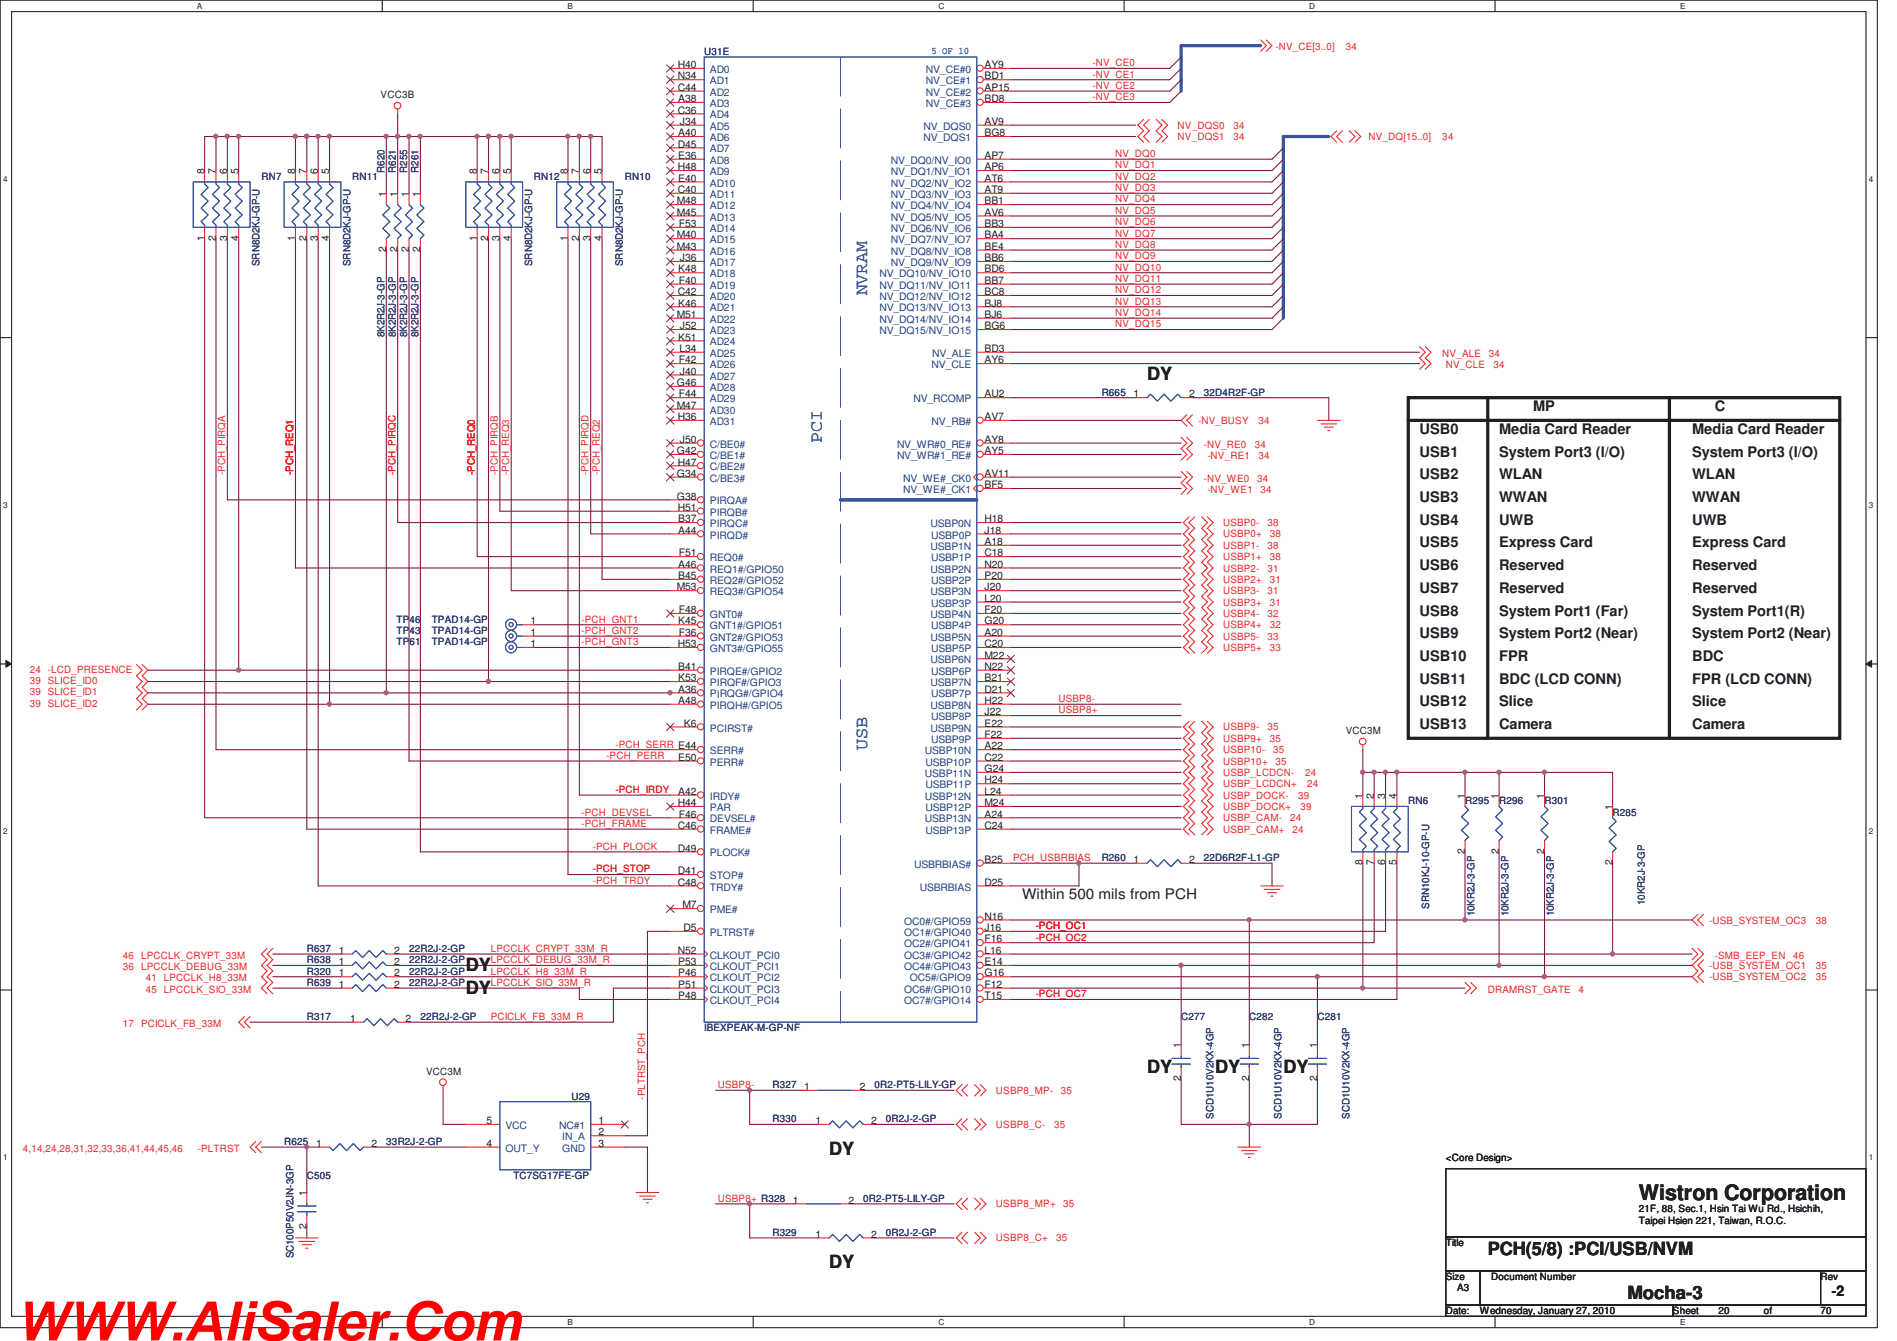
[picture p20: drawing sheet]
<svg xmlns="http://www.w3.org/2000/svg" width="297mm" height="210mm" viewBox="0 0 297 210" stroke-linecap="round" stroke-linejoin="round" font-family="sans-serif">
<defs><g id="words">
<text font-size="8.5" fill="#f00" x="2.5" y="209.9">WWW.AliSaler.Com</text>
<text font-size="3.3" fill="#231f20" x="256.6" y="187.9">Wistron Corporation</text>
<g font-size="2.8" fill="#3a53a4">
<text x="135.8" y="46.3" transform="rotate(-90 135.8 46.3)">NVRAM</text>
<text x="128.7" y="69.4" transform="rotate(-90 128.7 69.4)">PCI</text>
<text x="135.8" y="117.4" transform="rotate(-90 135.8 117.4)">USB</text>
</g>
<g font-size="2.8" fill="#231f20">
<text x="179.6" y="59.6">DY</text>
<text x="72.9" y="155.6">DY</text>
<text x="72.9" y="152">DY</text>
<text x="179.6" y="168">DY</text>
<text x="190.3" y="168">DY</text>
<text x="201" y="168">DY</text>
<text x="129.8" y="180.8">DY</text>
<text x="233" y="196.5">PCH(5/8) :PCI/USB/NVM</text>
<text x="129.8" y="198.6">DY</text>
<text x="254.8" y="203.4">Mocha-3</text>
</g>
<g font-size="2.3" fill="#231f20">
<text x="240.1" y="64.4">MP</text>
<text x="268.5" y="64.4">C</text>
<text x="222.3" y="67.9">USB0</text>
<text x="222.3" y="71.5">USB1</text>
<text x="234.7" y="71.5">System Port3 (I/O)</text>
<text x="234.7" y="67.9">Media Card Reader</text>
<text x="265" y="71.5">System Port3 (I/O)</text>
<text x="265" y="67.9">Media Card Reader</text>
<text x="222.3" y="75.1">USB2</text>
<text x="234.7" y="75.1">WLAN</text>
<text x="265" y="75">WLAN</text>
<text x="222.3" y="78.6">USB3</text>
<text x="222.3" y="82.2">USB4</text>
<text x="234.7" y="78.6">WWAN</text>
<text x="234.7" y="82.2">UWB</text>
<text x="265" y="82.2">UWB</text>
<text x="265" y="78.6">WWAN</text>
<text x="222.3" y="85.7">USB5</text>
<text x="222.3" y="89.3">USB6</text>
<text x="234.7" y="89.3">Reserved</text>
<text x="234.7" y="85.7">Express Card</text>
<text x="265" y="85.7">Express Card</text>
<text x="265" y="89.3">Reserved</text>
<text x="222.3" y="92.8">USB7</text>
<text x="234.7" y="92.8">Reserved</text>
<text x="265" y="92.8">Reserved</text>
<text x="222.3" y="96.4">USB8</text>
<text x="222.3" y="100">USB9</text>
<text x="234.7" y="99.9">System Port2 (Near)</text>
<text x="234.7" y="96.4">System Port1 (Far)</text>
<text x="265" y="96.4">System Port1(R)</text>
<text x="265" y="99.9">System Port2 (Near)</text>
<text x="222.3" y="103.5">USB10</text>
<text x="222.3" y="107.1">USB11</text>
<text x="234.7" y="103.5">FPR</text>
<text x="234.7" y="107.1">BDC (LCD CONN)</text>
<text x="265" y="107.1">FPR (LCD CONN)</text>
<text x="265" y="103.5">BDC</text>
<text x="222.3" y="110.6">USB12</text>
<text x="234.7" y="110.6">Slice</text>
<text x="265" y="110.6">Slice</text>
<text x="222.3" y="114.2">USB13</text>
<text x="234.7" y="114.2">Camera</text>
<text x="265" y="114.2">Camera</text>
<text x="160.1" y="140.8">Within 500 mils from PCH</text>
<text x="286.8" y="202.9">-2</text>
</g>
<g font-size="1.6" fill="#231f20">
<text x="106.1" y="10.7">H40</text>
<text x="154.2" y="10.7">AY9</text>
<text x="59.6" y="15.4">VCC3B</text>
<text x="106.1" y="12.4">N34</text>
<text x="106.1" y="14.2">C44</text>
<text x="106.1" y="17.8">C36</text>
<text x="106.2" y="16">A38</text>
<text x="154.2" y="12.4">BD1</text>
<text x="154.2" y="14.2">AP15</text>
<text x="154.2" y="16">BD8</text>
<text x="106.1" y="23.1">D45</text>
<text x="106.2" y="21.3">A40</text>
<text x="106.5" y="19.6">J34</text>
<text x="154.2" y="19.6">AV9</text>
<text x="154.2" y="21.3">BG8</text>
<text x="32" y="27.3" transform="rotate(-90 32 27.3)">8</text>
<text x="33.8" y="27.3" transform="rotate(-90 33.8 27.3)">7</text>
<text x="35.6" y="27.3" transform="rotate(-90 35.6 27.3)">6</text>
<text x="37.3" y="27.3" transform="rotate(-90 37.3 27.3)">5</text>
<text x="46.2" y="27.3" transform="rotate(-90 46.2 27.3)">8</text>
<text x="48" y="27.3" transform="rotate(-90 48 27.3)">7</text>
<text x="49.8" y="27.3" transform="rotate(-90 49.8 27.3)">6</text>
<text x="51.6" y="27.3" transform="rotate(-90 51.6 27.3)">5</text>
<text x="74.7" y="27.3" transform="rotate(-90 74.7 27.3)">8</text>
<text x="76.5" y="27.3" transform="rotate(-90 76.5 27.3)">7</text>
<text x="78.2" y="27.3" transform="rotate(-90 78.2 27.3)">6</text>
<text x="80" y="27.3" transform="rotate(-90 80 27.3)">5</text>
<text x="88.9" y="27.3" transform="rotate(-90 88.9 27.3)">8</text>
<text x="90.7" y="27.3" transform="rotate(-90 90.7 27.3)">7</text>
<text x="92.5" y="27.3" transform="rotate(-90 92.5 27.3)">6</text>
<text x="94.2" y="27.3" transform="rotate(-90 94.2 27.3)">5</text>
<text x="106.1" y="26.7">H48</text>
<text x="106.2" y="24.9">E36</text>
<text x="106.2" y="28.4">E40</text>
<text x="154.2" y="24.9">AP7</text>
<text x="154.2" y="26.7">AP6</text>
<text x="154.2" y="28.4">AT6</text>
<text x="60.4" y="30.8" transform="rotate(-90 60.4 30.8)">1</text>
<text x="62.2" y="30.8" transform="rotate(-90 62.2 30.8)">1</text>
<text x="64" y="30.8" transform="rotate(-90 64 30.8)">1</text>
<text x="65.8" y="30.8" transform="rotate(-90 65.8 30.8)">1</text>
<text x="106" y="32">M48</text>
<text x="106" y="33.8">M45</text>
<text x="106.1" y="30.2">C40</text>
<text x="106.3" y="35.6">F53</text>
<text x="154.2" y="30.2">AT9</text>
<text x="154.2" y="32">BB1</text>
<text x="154.2" y="33.8">AV6</text>
<text x="154.2" y="35.6">BB3</text>
<text x="32" y="37.7" transform="rotate(-90 32 37.7)">1</text>
<text x="33.8" y="37.7" transform="rotate(-90 33.8 37.7)">2</text>
<text x="35.6" y="37.7" transform="rotate(-90 35.6 37.7)">3</text>
<text x="37.3" y="37.7" transform="rotate(-90 37.3 37.7)">4</text>
<text x="46.2" y="37.7" transform="rotate(-90 46.2 37.7)">1</text>
<text x="48" y="37.7" transform="rotate(-90 48 37.7)">2</text>
<text x="49.8" y="37.7" transform="rotate(-90 49.8 37.7)">3</text>
<text x="51.6" y="37.7" transform="rotate(-90 51.6 37.7)">4</text>
<text x="60.4" y="39.5" transform="rotate(-90 60.4 39.5)">2</text>
<text x="62.2" y="39.5" transform="rotate(-90 62.2 39.5)">2</text>
<text x="64" y="39.5" transform="rotate(-90 64 39.5)">2</text>
<text x="65.8" y="39.5" transform="rotate(-90 65.8 39.5)">2</text>
<text x="74.7" y="37.7" transform="rotate(-90 74.7 37.7)">1</text>
<text x="76.5" y="37.7" transform="rotate(-90 76.5 37.7)">2</text>
<text x="78.2" y="37.7" transform="rotate(-90 78.2 37.7)">3</text>
<text x="80" y="37.7" transform="rotate(-90 80 37.7)">4</text>
<text x="88.9" y="37.7" transform="rotate(-90 88.9 37.7)">1</text>
<text x="90.7" y="37.7" transform="rotate(-90 90.7 37.7)">2</text>
<text x="92.5" y="37.7" transform="rotate(-90 92.5 37.7)">3</text>
<text x="94.2" y="37.7" transform="rotate(-90 94.2 37.7)">4</text>
<text x="106" y="37.3">M40</text>
<text x="106" y="39.1">M43</text>
<text x="106.5" y="40.9">J36</text>
<text x="154.2" y="37.3">BA4</text>
<text x="154.2" y="39.1">BE4</text>
<text x="154.2" y="40.9">BB6</text>
<text x="106.1" y="46.2">C42</text>
<text x="106.2" y="42.7">K48</text>
<text x="106.3" y="44.4">F40</text>
<text x="154.2" y="42.7">BD6</text>
<text x="154.2" y="44.4">BB7</text>
<text x="154.2" y="46.2">BC8</text>
<text x="106" y="49.8">M51</text>
<text x="106.2" y="48">K46</text>
<text x="106.2" y="53.3">K51</text>
<text x="106.5" y="51.6">J52</text>
<text x="154.2" y="48">BJ8</text>
<text x="154.2" y="49.8">BJ6</text>
<text x="154.2" y="51.6">BG6</text>
<text x="106.3" y="56.9">F42</text>
<text x="106.4" y="55.1">L34</text>
<text x="106.5" y="58.7">J40</text>
<text x="154.2" y="55.1">BD3</text>
<text x="154.2" y="56.9">AY6</text>
<text x="106" y="64">M47</text>
<text x="106" y="60.4">G46</text>
<text x="106.1" y="65.8">H36</text>
<text x="106.3" y="62.2">F44</text>
<text x="154.2" y="65.8">AV7</text>
<text x="154.2" y="62.2">AU2</text>
<text x="177.5" y="62.2">1</text>
<text x="186.2" y="62.2">2</text>
<text x="106" y="71.1">G42</text>
<text x="106.5" y="69.3">J50</text>
<text x="154.2" y="69.3">AY8</text>
<text x="154.2" y="71.1">AY5</text>
<text x="106" y="74.7">G34</text>
<text x="106.1" y="72.9">H47</text>
<text x="154.2" y="74.7">AV11</text>
<text x="154.2" y="76.5">BF5</text>
<text x="106" y="78.2">G38</text>
<text x="106.1" y="80">H51</text>
<text x="106.2" y="81.8">B37</text>
<text x="106.2" y="83.6">A44</text>
<text x="154.2" y="83.6">J18</text>
<text x="154.2" y="81.8">H18</text>
<text x="106.2" y="88.9">A46</text>
<text x="106.3" y="87.1">F51</text>
<text x="154.2" y="87.1">C18</text>
<text x="154.2" y="85.3">A18</text>
<text x="154.2" y="88.9">N20</text>
<text x="106" y="92.5">M53</text>
<text x="106.2" y="90.7">B45</text>
<text x="154.2" y="90.7">P20</text>
<text x="154.2" y="94.2">L20</text>
<text x="154.2" y="92.5">J20</text>
<text x="83.1" y="97.8">1</text>
<text x="83.1" y="101.3">1</text>
<text x="83.1" y="99.6">1</text>
<text x="106.1" y="101.3">H53</text>
<text x="106.2" y="97.8">K45</text>
<text x="106.3" y="96">F48</text>
<text x="106.3" y="99.6">F36</text>
<text x="154.2" y="97.8">G20</text>
<text x="154.2" y="101.3">C20</text>
<text x="154.2" y="96">F20</text>
<text x="154.2" y="99.6">A20</text>
<text x="106.2" y="104.9">B41</text>
<text x="106.2" y="106.7">K53</text>
<text x="154.2" y="104.9">N22</text>
<text x="154.2" y="103.1">M22</text>
<text x="154.2" y="106.7">B21</text>
<text x="106.2" y="110.2">A48</text>
<text x="106.2" y="108.5">A36</text>
<text x="107.1" y="113.8">K6</text>
<text x="154.2" y="108.5">D21</text>
<text x="154.2" y="112">J22</text>
<text x="154.2" y="110.2">H22</text>
<text x="154.2" y="113.8">E22</text>
<text x="106.2" y="119.1">E50</text>
<text x="154.2" y="117.3">A22</text>
<text x="154.2" y="115.6">F22</text>
<text x="154.2" y="119.1">C22</text>
<text x="210.7" y="114.9">VCC3M</text>
<text x="106.2" y="124.5">A42</text>
<text x="154.2" y="120.9">G24</text>
<text x="154.2" y="124.5">L24</text>
<text x="154.2" y="122.7">H24</text>
<text x="213.4" y="125" transform="rotate(-90 213.4 125)">1</text>
<text x="215.1" y="125" transform="rotate(-90 215.1 125)">2</text>
<text x="216.9" y="125" transform="rotate(-90 216.9 125)">3</text>
<text x="218.7" y="125" transform="rotate(-90 218.7 125)">4</text>
<text x="229.4" y="125" transform="rotate(-90 229.4 125)">1</text>
<text x="234.7" y="125" transform="rotate(-90 234.7 125)">1</text>
<text x="241.8" y="125" transform="rotate(-90 241.8 125)">1</text>
<text x="106.1" y="129.8">C46</text>
<text x="106.1" y="126.2">H44</text>
<text x="106.3" y="128">F46</text>
<text x="154.2" y="128">A24</text>
<text x="154.2" y="126.2">M24</text>
<text x="154.2" y="129.8">C24</text>
<text x="252.5" y="126.8" transform="rotate(-90 252.5 126.8)">1</text>
<text x="106.1" y="133.3">D49</text>
<text x="106.1" y="136.9">D41</text>
<text x="154.2" y="135.1">B25</text>
<text x="177.5" y="135.1">1</text>
<text x="186.2" y="135.1">2</text>
<text x="213.4" y="135.5" transform="rotate(-90 213.4 135.5)">8</text>
<text x="215.1" y="135.5" transform="rotate(-90 215.1 135.5)">7</text>
<text x="216.9" y="135.5" transform="rotate(-90 216.9 135.5)">6</text>
<text x="218.7" y="135.5" transform="rotate(-90 218.7 135.5)">5</text>
<text x="229.4" y="133.7" transform="rotate(-90 229.4 133.7)">2</text>
<text x="234.7" y="133.7" transform="rotate(-90 234.7 133.7)">2</text>
<text x="241.8" y="133.7" transform="rotate(-90 241.8 133.7)">2</text>
<text x="252.5" y="135.5" transform="rotate(-90 252.5 135.5)">2</text>
<text x="106.1" y="138.7">C48</text>
<text x="106.8" y="142.2">M7</text>
<text x="154.2" y="138.7">D25</text>
<text x="53" y="149.3">1</text>
<text x="61.7" y="149.3">2</text>
<text x="106.1" y="149.3">N52</text>
<text x="107" y="145.8">D5</text>
<text x="154.2" y="144">N16</text>
<text x="154.2" y="145.8">J16</text>
<text x="154.2" y="147.6">F16</text>
<text x="154.2" y="149.3">L16</text>
<text x="53" y="154.7">1</text>
<text x="53" y="152.9">1</text>
<text x="53" y="151.1">1</text>
<text x="61.7" y="154.7">2</text>
<text x="61.7" y="152.9">2</text>
<text x="61.7" y="151.1">2</text>
<text x="106.2" y="151.1">P53</text>
<text x="106.2" y="152.9">P46</text>
<text x="106.2" y="154.7">P51</text>
<text x="154.2" y="151.1">E14</text>
<text x="154.2" y="152.9">G16</text>
<text x="154.2" y="154.7">F12</text>
<text x="54.8" y="160">1</text>
<text x="63.5" y="160">2</text>
<text x="106.2" y="156.5">P48</text>
<text x="154.2" y="156.5">T15</text>
<text x="184.9" y="164.2" transform="rotate(-90 184.9 164.2)">1</text>
<text x="195.6" y="164.2" transform="rotate(-90 195.6 164.2)">1</text>
<text x="206.2" y="164.2" transform="rotate(-90 206.2 164.2)">1</text>
<text x="66.7" y="168.3">VCC3M</text>
<text x="125.9" y="170.7">1</text>
<text x="134.6" y="170.7">2</text>
<text x="184.9" y="169.3" transform="rotate(-90 184.9 169.3)">2</text>
<text x="195.6" y="169.3" transform="rotate(-90 195.6 169.3)">2</text>
<text x="206.2" y="169.3" transform="rotate(-90 206.2 169.3)">2</text>
<text x="49.5" y="179.6">1</text>
<text x="58.2" y="179.6">2</text>
<text x="76.2" y="176">5</text>
<text x="76.2" y="179.6">4</text>
<text x="93.7" y="179.6">3</text>
<text x="93.7" y="177.8">2</text>
<text x="93.7" y="176">1</text>
<text x="127.7" y="176">1</text>
<text x="136.4" y="176">2</text>
<text x="226.4" y="181.8">&lt;Core Design&gt;</text>
<text x="48" y="187.3" transform="rotate(-90 48 187.3)">1</text>
<text x="124.2" y="188.5">1</text>
<text x="132.8" y="188.5">2</text>
<text x="256.6" y="189.8">21F, 88, Sec.1, Hsin Tai Wu Rd., Hsichih,</text>
<text x="256.6" y="191.6">Taipei Hsien 221, Taiwan, R.O.C.</text>
<text x="48" y="192.4" transform="rotate(-90 48 192.4)">2</text>
<text x="127.7" y="193.8">1</text>
<text x="136.4" y="193.8">2</text>
<text x="226.4" y="195.1">Title</text>
<text x="226.4" y="200.4">Size</text>
<text x="228.2" y="202.2">A3</text>
<text x="233.5" y="200.4">Document Number</text>
<text x="285.1" y="200.4">Rev</text>
<text x="226.4" y="205.8">Date:</text>
<text x="231.7" y="205.8">Wednesday, January 27, 2010</text>
<text x="262" y="205.8">Sheet</text>
<text x="269.1" y="205.8">20</text>
<text x="276.2" y="205.8">of</text>
<text x="285.1" y="205.8">70</text>
</g>
<g font-size="1.6" fill="#2d2d72">
<text x="110.3" y="8.6">U31E</text>
<text x="40.9" y="28.1">RN7</text>
<text x="55.2" y="28.1">RN11</text>
<text x="60.2" y="27" transform="rotate(-90 60.2 27)">R620</text>
<text x="62" y="27" transform="rotate(-90 62 27)">R621</text>
<text x="63.8" y="27" transform="rotate(-90 63.8 27)">R255</text>
<text x="65.5" y="27" transform="rotate(-90 65.5 27)">R261</text>
<text x="83.6" y="28.1">RN12</text>
<text x="97.8" y="28.1">RN10</text>
<text x="40.6" y="41.7" transform="rotate(-90 40.6 41.7)">SRN8D2KJ-GP-U</text>
<text x="54.9" y="41.7" transform="rotate(-90 54.9 41.7)">SRN8D2KJ-GP-U</text>
<text x="83.3" y="41.7" transform="rotate(-90 83.3 41.7)">SRN8D2KJ-GP-U</text>
<text x="97.5" y="41.7" transform="rotate(-90 97.5 41.7)">SRN8D2KJ-GP-U</text>
<text x="60.2" y="52.8" transform="rotate(-90 60.2 52.8)">8K2R2J-3-GP</text>
<text x="62" y="52.8" transform="rotate(-90 62 52.8)">8K2R2J-3-GP</text>
<text x="63.8" y="52.8" transform="rotate(-90 63.8 52.8)">8K2R2J-3-GP</text>
<text x="65.5" y="52.8" transform="rotate(-90 65.5 52.8)">8K2R2J-3-GP</text>
<text x="172.5" y="61.9">R665</text>
<text x="188.5" y="61.9">32D4R2F-GP</text>
<text x="62.1" y="97.5">TP46</text>
<text x="62.1" y="101">TP61</text>
<text x="62.1" y="99.3">TP43</text>
<text x="67.6" y="97.5">TPAD14-GP</text>
<text x="67.6" y="101">TPAD14-GP</text>
<text x="67.6" y="99.3">TPAD14-GP</text>
<text x="220.5" y="125.9">RN6</text>
<text x="229.4" y="125.9">R295</text>
<text x="234.7" y="125.9">R296</text>
<text x="241.8" y="125.9">R301</text>
<text x="252.5" y="127.7">R285</text>
<text x="172.5" y="134.8">R260</text>
<text x="188.5" y="134.8">22D6R2F-L1-GP</text>
<text x="223.8" y="142.3" transform="rotate(-90 223.8 142.3)">SRN10KJ-10-GP-U</text>
<text x="230.9" y="143.5" transform="rotate(-90 230.9 143.5)">10KR2J-3-GP</text>
<text x="236.2" y="143.5" transform="rotate(-90 236.2 143.5)">10KR2J-3-GP</text>
<text x="243.3" y="143.5" transform="rotate(-90 243.3 143.5)">10KR2J-3-GP</text>
<text x="257.6" y="141.7" transform="rotate(-90 257.6 141.7)">10KR2J-3-GP</text>
<text x="48" y="149.1">R637</text>
<text x="64" y="149.1">22R2J-2-GP</text>
<text x="48" y="154.4">R639</text>
<text x="48" y="152.6">R320</text>
<text x="48" y="150.8">R638</text>
<text x="64" y="154.4">22R2J-2-GP</text>
<text x="64" y="152.6">22R2J-2-GP</text>
<text x="64" y="150.8">22R2J-2-GP</text>
<text x="48" y="159.7">R317</text>
<text x="65.8" y="159.7">22R2J-2-GP</text>
<text x="110.3" y="161.5">IBEXPEAK-M-GP-NF</text>
<text x="185" y="159.7">C277</text>
<text x="195.6" y="159.7">C282</text>
<text x="206.3" y="159.7">C281</text>
<text x="89.5" y="172.2">U29</text>
<text x="120.9" y="170.4">R327</text>
<text x="136.9" y="170.4">0R2-PT5-LILY-GP</text>
<text x="44.5" y="179.3">R625</text>
<text x="60.5" y="179.3">33R2J-2-GP</text>
<text x="120.9" y="175.7">R330</text>
<text x="138.7" y="175.7">0R2J-2-GP</text>
<text x="190" y="175.2" transform="rotate(-90 190 175.2)">SCD1U10V2KX-4GP</text>
<text x="200.7" y="175.2" transform="rotate(-90 200.7 175.2)">SCD1U10V2KX-4GP</text>
<text x="211.3" y="175.2" transform="rotate(-90 211.3 175.2)">SCD1U10V2KX-4GP</text>
<text x="48" y="184.6">C505</text>
<text x="80.4" y="184.6">TC7SG17FE-GP</text>
<text x="135.2" y="188.2">0R2-PT5-LILY-GP</text>
<text x="46" y="197.1" transform="rotate(-90 46 197.1)">SC100P50V2JN-3GP</text>
<text x="120.9" y="193.5">R329</text>
<text x="138.7" y="193.5">0R2J-2-GP</text>
</g>
<g font-size="1.6" fill="#1d437e">
<text x="111.2" y="11.4">AD0</text>
<text x="145" y="11.4">NV_CE#0</text>
<text x="111.2" y="13.2">AD1</text>
<text x="111.2" y="15">AD2</text>
<text x="111.2" y="16.8">AD3</text>
<text x="145" y="13.2">NV_CE#1</text>
<text x="145" y="15">NV_CE#2</text>
<text x="145" y="16.8">NV_CE#3</text>
<text x="111.2" y="18.5">AD4</text>
<text x="111.2" y="20.3">AD5</text>
<text x="111.2" y="22.1">AD6</text>
<text x="111.2" y="23.9">AD7</text>
<text x="144.6" y="20.3">NV_DQS0</text>
<text x="144.6" y="22.1">NV_DQS1</text>
<text x="111.2" y="25.7">AD8</text>
<text x="111.2" y="27.4">AD9</text>
<text x="111.2" y="29.2">AD10</text>
<text x="139.5" y="25.7">NV_DQ0/NV_IO0</text>
<text x="139.5" y="27.4">NV_DQ1/NV_IO1</text>
<text x="139.5" y="29.2">NV_DQ2/NV_IO2</text>
<text x="111.2" y="31">AD11</text>
<text x="111.2" y="32.8">AD12</text>
<text x="111.2" y="34.5">AD13</text>
<text x="139.5" y="31">NV_DQ3/NV_IO3</text>
<text x="139.5" y="32.8">NV_DQ4/NV_IO4</text>
<text x="139.5" y="34.5">NV_DQ5/NV_IO5</text>
<text x="111.2" y="36.3">AD14</text>
<text x="111.2" y="38.1">AD15</text>
<text x="111.2" y="39.9">AD16</text>
<text x="111.2" y="41.7">AD17</text>
<text x="139.5" y="36.3">NV_DQ6/NV_IO6</text>
<text x="139.5" y="38.1">NV_DQ7/NV_IO7</text>
<text x="139.5" y="39.9">NV_DQ8/NV_IO8</text>
<text x="139.5" y="41.7">NV_DQ9/NV_IO9</text>
<text x="111.2" y="47">AD20</text>
<text x="111.2" y="43.4">AD18</text>
<text x="111.2" y="45.2">AD19</text>
<text x="137.7" y="43.4">NV_DQ10/NV_IO10</text>
<text x="137.7" y="45.2">NV_DQ11/NV_IO11</text>
<text x="137.7" y="47">NV_DQ12/NV_IO12</text>
<text x="111.2" y="48.8">AD21</text>
<text x="111.2" y="50.5">AD22</text>
<text x="111.2" y="52.3">AD23</text>
<text x="137.7" y="48.8">NV_DQ13/NV_IO13</text>
<text x="137.7" y="50.5">NV_DQ14/NV_IO14</text>
<text x="137.7" y="52.3">NV_DQ15/NV_IO15</text>
<text x="111.2" y="54.1">AD24</text>
<text x="111.2" y="55.9">AD25</text>
<text x="111.2" y="57.7">AD26</text>
<text x="111.2" y="59.4">AD27</text>
<text x="145.9" y="57.7">NV_CLE</text>
<text x="146" y="55.9">NV_ALE</text>
<text x="111.2" y="61.2">AD28</text>
<text x="111.2" y="63">AD29</text>
<text x="111.2" y="64.8">AD30</text>
<text x="143" y="63">NV_RCOMP</text>
<text x="111.2" y="66.5">AD31</text>
<text x="111.2" y="70.1">C/BE0#</text>
<text x="111.2" y="71.9">C/BE1#</text>
<text x="140.5" y="70.1">NV_WR#0_RE#</text>
<text x="140.5" y="71.9">NV_WR#1_RE#</text>
<text x="145.9" y="66.5">NV_RB#</text>
<text x="111.2" y="73.7">C/BE2#</text>
<text x="111.2" y="75.4">C/BE3#</text>
<text x="141.4" y="75.4">NV_WE#_CK0</text>
<text x="141.4" y="77.2">NV_WE#_CK1</text>
<text x="111.2" y="79">PIRQA#</text>
<text x="111.2" y="80.8">PIRQB#</text>
<text x="111.2" y="82.5">PIRQC#</text>
<text x="145.7" y="82.5">USBP0N</text>
<text x="111.2" y="84.3">PIRQD#</text>
<text x="111.2" y="87.9">REQ0#</text>
<text x="111.2" y="89.7">REQ1#/GPIO50</text>
<text x="145.7" y="86.1">USBP1N</text>
<text x="145.7" y="89.7">USBP2N</text>
<text x="145.8" y="84.3">USBP0P</text>
<text x="145.8" y="87.9">USBP1P</text>
<text x="111.2" y="91.4">REQ2#/GPIO52</text>
<text x="111.2" y="93.2">REQ3#/GPIO54</text>
<text x="145.7" y="93.2">USBP3N</text>
<text x="145.8" y="91.4">USBP2P</text>
<text x="145.8" y="95">USBP3P</text>
<text x="111.2" y="96.8">GNT0#</text>
<text x="111.2" y="98.5">GNT1#/GPIO51</text>
<text x="111.2" y="100.3">GNT2#/GPIO53</text>
<text x="145.7" y="96.8">USBP4N</text>
<text x="145.7" y="100.3">USBP5N</text>
<text x="145.8" y="98.5">USBP4P</text>
<text x="111.2" y="102.1">GNT3#/GPIO55</text>
<text x="111.2" y="105.7">PIRQE#/GPIO2</text>
<text x="111.2" y="107.4">PIRQF#/GPIO3</text>
<text x="145.7" y="103.9">USBP6N</text>
<text x="145.7" y="107.4">USBP7N</text>
<text x="145.8" y="102.1">USBP5P</text>
<text x="145.8" y="105.7">USBP6P</text>
<text x="111.2" y="109.2">PIRQG#/GPIO4</text>
<text x="111.2" y="111">PIRQH#/GPIO5</text>
<text x="145.7" y="111">USBP8N</text>
<text x="145.8" y="109.2">USBP7P</text>
<text x="145.8" y="112.8">USBP8P</text>
<text x="111.2" y="114.6">PCIRST#</text>
<text x="111.2" y="119.9">PERR#</text>
<text x="111.2" y="118.1">SERR#</text>
<text x="144.8" y="118.1">USBP10N</text>
<text x="144.9" y="119.9">USBP10P</text>
<text x="145.7" y="114.6">USBP9N</text>
<text x="145.8" y="116.3">USBP9P</text>
<text x="111.2" y="125.2">IRDY#</text>
<text x="144.8" y="121.7">USBP11N</text>
<text x="144.8" y="125.2">USBP12N</text>
<text x="144.9" y="123.4">USBP11P</text>
<text x="111.2" y="128.8">DEVSEL#</text>
<text x="111.2" y="130.6">FRAME#</text>
<text x="111.2" y="127">PAR</text>
<text x="144.8" y="128.8">USBP13N</text>
<text x="144.9" y="127">USBP12P</text>
<text x="144.9" y="130.6">USBP13P</text>
<text x="111.2" y="134.1">PLOCK#</text>
<text x="111.2" y="137.7">STOP#</text>
<text x="143.1" y="135.9">USBRBIAS#</text>
<text x="111.2" y="143">PME#</text>
<text x="111.2" y="139.4">TRDY#</text>
<text x="144" y="139.4">USBRBIAS</text>
<text x="111.2" y="146.6">PLTRST#</text>
<text x="141.6" y="144.8">OC0#/GPIO59</text>
<text x="141.6" y="146.6">OC1#/GPIO40</text>
<text x="141.6" y="148.3">OC2#/GPIO41</text>
<text x="111.2" y="150.1">CLKOUT_PCI0</text>
<text x="111.2" y="151.9">CLKOUT_PCI1</text>
<text x="111.2" y="153.7">CLKOUT_PCI2</text>
<text x="111.2" y="155.4">CLKOUT_PCI3</text>
<text x="141.6" y="150.1">OC3#/GPIO42</text>
<text x="141.6" y="151.9">OC4#/GPIO43</text>
<text x="141.6" y="155.4">OC6#/GPIO10</text>
<text x="142.4" y="153.7">OC5#/GPIO9</text>
<text x="111.2" y="157.2">CLKOUT_PCI4</text>
<text x="141.6" y="157.2">OC7#/GPIO14</text>
<text x="79.2" y="176.8">VCC</text>
<text x="87.5" y="176.8">NC#1</text>
<text x="88.1" y="178.6">IN_A</text>
<text x="79.2" y="180.3">OUT_Y</text>
<text x="88.1" y="180.3">GND</text>
</g>
<text font-size="1.6" fill="#3a53a4" x="145.8" y="8.4">5 OF 10</text>
<g font-size="1.6" fill="#ec2426">
<text x="171.1" y="10.4">-NV_CE0</text>
<text x="199.7" y="7.9">-NV_CE[3..0]</text>
<text x="210.7" y="7.9">34</text>
<text x="171.1" y="15.7">-NV_CE3</text>
<text x="171.1" y="12.1">-NV_CE1</text>
<text x="171.1" y="13.9">-NV_CE2</text>
<text x="184.4" y="20.1">NV_DQS0</text>
<text x="184.4" y="21.9">NV_DQS1</text>
<text x="193.1" y="20.1">34</text>
<text x="193.1" y="21.9">34</text>
<text x="214.3" y="21.9">NV_DQ[15..0]</text>
<text x="225.8" y="21.9">34</text>
<text x="174.6" y="29.9">NV_DQ3</text>
<text x="174.6" y="24.6">NV_DQ0</text>
<text x="174.6" y="26.4">NV_DQ1</text>
<text x="174.6" y="28.1">NV_DQ2</text>
<text x="174.6" y="31.7">NV_DQ4</text>
<text x="174.6" y="35.3">NV_DQ6</text>
<text x="174.6" y="33.5">NV_DQ5</text>
<text x="174.6" y="40.6">NV_DQ9</text>
<text x="174.6" y="38.8">NV_DQ8</text>
<text x="174.6" y="37">NV_DQ7</text>
<text x="174.6" y="42.4">NV_DQ10</text>
<text x="174.6" y="44.2">NV_DQ11</text>
<text x="174.6" y="47.7">NV_DQ13</text>
<text x="174.6" y="45.9">NV_DQ12</text>
<text x="174.6" y="49.5">NV_DQ14</text>
<text x="174.6" y="51.3">NV_DQ15</text>
<text x="225.8" y="55.9">NV_ALE</text>
<text x="226.4" y="57.7">NV_CLE</text>
<text x="233.1" y="55.9">34</text>
<text x="233.8" y="57.7">34</text>
<text x="187.6" y="66.4">-NV_BUSY</text>
<text x="188.5" y="70.1">-NV_RE0</text>
<text x="189.1" y="71.9">-NV_RE1</text>
<text x="196.5" y="70.1">34</text>
<text x="197.1" y="71.9">34</text>
<text x="197.1" y="66.4">34</text>
<text x="35.3" y="74.4" transform="rotate(-90 35.3 74.4)">-PCH_PIRQA</text>
<text x="45.9" y="74.4" transform="rotate(-90 45.9 74.4)">-PCH_REQ1</text>
<text x="61.9" y="74.4" transform="rotate(-90 61.9 74.4)">-PCH_PIRQC</text>
<text x="74.4" y="74.4" transform="rotate(-90 74.4 74.4)">-PCH_REQ0</text>
<text x="77.9" y="74.4" transform="rotate(-90 77.9 74.4)">-PCH_PIRQB</text>
<text x="79.7" y="74.4" transform="rotate(-90 79.7 74.4)">-PCH_REQ3</text>
<text x="92.2" y="74.4" transform="rotate(-90 92.2 74.4)">-PCH_PIRQD</text>
<text x="93.9" y="74.4" transform="rotate(-90 93.9 74.4)">-PCH_REQ2</text>
<text x="188.5" y="75.4">-NV_WE0</text>
<text x="189.1" y="77.2">-NV_WE1</text>
<text x="196.8" y="75.4">34</text>
<text x="197.4" y="77.2">34</text>
<text x="191.5" y="82.4">USBP0-</text>
<text x="198.5" y="82.4">38</text>
<text x="191.5" y="85.9">USBP1-</text>
<text x="191.5" y="87.7">USBP1+</text>
<text x="191.5" y="89.5">USBP2-</text>
<text x="191.5" y="84.2">USBP0+</text>
<text x="198.5" y="85.9">38</text>
<text x="198.5" y="89.5">31</text>
<text x="198.8" y="87.7">38</text>
<text x="198.8" y="84.2">38</text>
<text x="191.5" y="91.3">USBP2+</text>
<text x="191.5" y="93">USBP3-</text>
<text x="191.5" y="94.8">USBP3+</text>
<text x="198.5" y="93">31</text>
<text x="198.8" y="91.3">31</text>
<text x="198.8" y="94.8">31</text>
<text x="91.1" y="97.5">-PCH_GNT1</text>
<text x="91.1" y="99.3">-PCH_GNT2</text>
<text x="91.1" y="101">-PCH_GNT3</text>
<text x="191.5" y="96.6">USBP4-</text>
<text x="191.5" y="98.4">USBP4+</text>
<text x="191.5" y="100.2">USBP5-</text>
<text x="191.5" y="101.9">USBP5+</text>
<text x="198.5" y="96.6">32</text>
<text x="198.5" y="100.2">33</text>
<text x="198.8" y="98.4">32</text>
<text x="198.8" y="101.9">33</text>
<text x="4.7" y="105.3">24 -LCD_PRESENCE</text>
<text x="4.7" y="107.1">39 SLICE_ID0</text>
<text x="4.7" y="108.9">39 SLICE_ID1</text>
<text x="4.7" y="110.7">39 SLICE_ID2</text>
<text x="165.7" y="109.9">USBP8-</text>
<text x="165.7" y="111.7">USBP8+</text>
<text x="95" y="118.8">-PCH_PERR</text>
<text x="96.4" y="117">-PCH_SERR E44</text>
<text x="191.5" y="114.4">USBP9-</text>
<text x="191.5" y="116.2">USBP9+</text>
<text x="191.5" y="117.9">USBP10-</text>
<text x="191.5" y="119.7">USBP10+</text>
<text x="198.5" y="114.4">35</text>
<text x="198.8" y="116.2">35</text>
<text x="199.3" y="117.9">35</text>
<text x="199.7" y="119.7">35</text>
<text x="96.4" y="124.2">-PCH_IRDY</text>
<text x="191.5" y="121.5">USBP_LCDCN-</text>
<text x="191.5" y="123.3">USBP_LCDCN+</text>
<text x="191.5" y="125">USBP_DOCK-</text>
<text x="203.3" y="125">39</text>
<text x="204.3" y="121.5">24</text>
<text x="204.7" y="123.3">24</text>
<text x="91.1" y="127.7">-PCH_DEVSEL</text>
<text x="91.1" y="129.5">-PCH_FRAME</text>
<text x="191.5" y="126.8">USBP_DOCK+</text>
<text x="191.5" y="128.6">USBP_CAM-</text>
<text x="191.5" y="130.4">USBP_CAM+</text>
<text x="202" y="128.6">24</text>
<text x="202.4" y="130.4">24</text>
<text x="203.6" y="126.8">39</text>
<text x="92.8" y="133.1">-PCH_PLOCK</text>
<text x="92.8" y="136.6">-PCH_STOP</text>
<text x="158.6" y="134.8">PCH_USBRBIAS</text>
<text x="92.8" y="138.4">-PCH_TRDY</text>
<text x="76.8" y="149.1">LPCCLK_CRYPT_33M_R</text>
<text x="162.2" y="145.5">-PCH_OC1</text>
<text x="162.2" y="147.3">-PCH_OC2</text>
<text x="162.7" y="145.5">PCH_OC1</text>
<text x="267.6" y="144.6">-USB_SYSTEM_OC3</text>
<text x="284.3" y="144.6">38</text>
<text x="19.3" y="150.1">46 LPCCLK_CRYPT_33M</text>
<text x="19.3" y="151.9">36 LPCCLK_DEBUG_33M</text>
<text x="22.8" y="153.7">41 LPCCLK_H8_33M</text>
<text x="22.8" y="155.4">45 LPCCLK_SIO_33M</text>
<text x="76.8" y="150.8">LPCCLK_DEBUG_33M_R</text>
<text x="76.8" y="152.6">LPCCLK_H8_33M_R</text>
<text x="76.8" y="154.4">LPCCLK_SIO_33M_R</text>
<text x="233" y="155.4">DRAMRST_GATE</text>
<text x="247.2" y="155.4">4</text>
<text x="267.6" y="151.7">-USB_SYSTEM_OC1</text>
<text x="267.6" y="153.5">-USB_SYSTEM_OC2</text>
<text x="268.5" y="150.1">-SMB_EEP_EN</text>
<text x="280.8" y="150.1">46</text>
<text x="284.4" y="151.7">35</text>
<text x="284.4" y="153.5">35</text>
<text x="19.3" y="160.8">17 PCICLK_FB_33M</text>
<text x="76.8" y="159.7">PCICLK_FB_33M_R</text>
<text x="162.2" y="156.2">-PCH_OC7</text>
<text x="101" y="172.2" transform="rotate(-90 101 172.2)">-PLTRST_PCH</text>
<text x="112.4" y="170.4">USBP8-</text>
<text x="156" y="171.3">USBP8_MP-</text>
<text x="166.1" y="171.3">35</text>
<text x="156" y="176.6">USBP8_C-</text>
<text x="165.1" y="176.6">35</text>
<text x="3.6" y="180.3">4,14,24,28,31,32,33,36,41,44,45,46</text>
<text x="31" y="180.3">-PLTRST</text>
<text x="112.4" y="188.2">USBP8+ R328</text>
<text x="156" y="189.1">USBP8_MP+</text>
<text x="166.5" y="189.1">35</text>
<text x="156" y="194.4">USBP8_C+</text>
<text x="165.4" y="194.4">35</text>
</g>
<g font-size="1.3" fill="#231f20">
<text x="30.8" y="1.4">A</text>
<text x="88.9" y="1.4">B</text>
<text x="146.9" y="1.4">C</text>
<text x="205" y="1.4">D</text>
<text x="263.1" y="1.4">E</text>
<text x=".5" y="28.5">4</text>
<text x="292.6" y="28.5">4</text>
<text x=".5" y="79.5">3</text>
<text x="292.6" y="79.5">3</text>
<text x=".5" y="130.6">2</text>
<text x="292.6" y="130.6">2</text>
<text x=".5" y="181.7">1</text>
<text x="292.6" y="181.7">1</text>
<text x="30.8" y="207.4">A</text>
<text x="88.9" y="207.4">B</text>
<text x="146.9" y="207.4">C</text>
<text x="205" y="207.4">D</text>
<text x="263.1" y="207.4">E</text>
</g>
</g></defs>
<path d="M0 0h294v207.9h-294zM1.8 1.8h290.4v204.3h-290.4z" fill="none" stroke="#231f20" stroke-width=".17"/>
<g fill="#fff">
<path d="M30.8 .2h.8v1.4h-.8z"/>
<path d="M30.8 206.3h.8v1.4h-.8z"/>
</g>
<path d="M59.9 0v1.8M59.9 206.1v1.8" fill="none" stroke="#231f20" stroke-width=".17"/>
<g fill="#fff">
<path d="M88.9 .2h.8v1.4h-.8z"/>
<path d="M88.9 206.3h.8v1.4h-.8z"/>
</g>
<path d="M117.9 0v1.8M117.9 206.1v1.8" fill="none" stroke="#231f20" stroke-width=".17"/>
<g fill="#fff">
<path d="M146.9 .2h.9v1.4h-.9z"/>
<path d="M146.9 206.3h.9v1.4h-.9z"/>
</g>
<path d="M176 0v1.8M176 206.1v1.8" fill="none" stroke="#231f20" stroke-width=".17"/>
<g fill="#fff">
<path d="M205 .2h.9v1.4h-.9z"/>
<path d="M205 206.3h.9v1.4h-.9z"/>
</g>
<path d="M234.1 0v1.8M234.1 206.1v1.8" fill="none" stroke="#231f20" stroke-width=".17"/>
<g fill="#fff">
<path d="M263.1 .2h.8v1.4h-.8z"/>
<path d="M263.1 206.3h.8v1.4h-.8z"/>
<path d="M.5 27.3h.7v1.4h-.7z"/>
<path d="M292.6 27.3h.7v1.4h-.7z"/>
<path d="M.5 78.4h.7v1.4h-.7z"/>
<path d="M292.6 78.4h.7v1.4h-.7z"/>
</g>
<path d="M0 52.9h1.8M292.2 52.9h1.8" fill="none" stroke="#231f20" stroke-width=".17"/>
<g fill="#fff">
<path d="M.5 129.5h.7v1.4h-.7z"/>
<path d="M292.6 129.5h.7v1.4h-.7z"/>
</g>
<path d="M0 104h1.8M292.2 104h1.8" fill="none" stroke="#231f20" stroke-width=".17"/>
<path d="M.9 103.4l.9 .6-.9 .5z" fill="#231f20"/>
<path d="M.9 103.4l.9 .6-.9 .5z" fill="none" stroke="#231f20" stroke-width=".16"/>
<path d="M292.2 104l.9-.6v1.1z" fill="#231f20"/>
<path d="M292.2 104l.9-.6v1.1z" fill="none" stroke="#231f20" stroke-width=".16"/>
<g fill="#fff">
<path d="M.5 180.5h.7v1.4h-.7z"/>
<path d="M292.6 180.5h.7v1.4h-.7z"/>
</g>
<path d="M0 155h1.8M292.2 155h1.8" fill="none" stroke="#231f20" stroke-width=".17"/>
<g fill="none" stroke="#7f1542" stroke-width=".17">
<path d="M158.3 16h24.9M158.3 32h40.9M158.3 39.2h40.9M158.3 35.6h40.9M158.3 37.4h40.9M158.3 55.2h64M158.3 40.9h40.9M158.3 42.7h40.9M158.3 44.5h40.9M158.3 48h40.9M158.3 49.8h40.9M158.3 46.3h40.9"/>
<path d="M158.3 62.3h19.5M186.7 62.3h21.4M158.3 81.8h26.7M158.3 83.6h26.7M33.8 117.4h71.1M64 119.2h40.9M32 128.1h72.9M48 129.8h56.9M49.8 138.7h55.1M65.8 133.4h39.1M88.9 136.9h16M90.7 124.5h14.2"/>
<path d="M42.7 151.2h10.7M42.7 152.9h10.7M42.7 149.4h10.7M62.3 151.2h42.6M62.3 152.9h42.6M104.9 145.8h-3.5v32M252.5 149.4h12.5M40.9 179.6h8.9M58.7 179.6h14.2M64 160.1h32.1M69.4 170.7v5.4h3.5M97.8 179.6h3.6"/>
</g>
<circle cx="48" cy="179.6" r=".32" fill="#b8529f"/>
<circle cx="48" cy="179.6" r=".32" fill="none" stroke="#b8529f" stroke-width=".17"/>
<path d="M158.3 56.9h64M158.3 85.4h26.7M158.3 87.2h26.7M158.3 135.2h10.6M158.3 145.8h58.7M241.8 152.9h23.2M48 179.6v7.1M48 192.1v1.7" fill="none" stroke="#7f1542" stroke-width=".17"/>
<circle cx="241.8" cy="152.9" r=".32" fill="#b8529f"/>
<circle cx="241.8" cy="152.9" r=".32" fill="none" stroke="#b8529f" stroke-width=".17"/>
<path d="M158.3 33.8h40.9M168.9 135.2h8.9" fill="none" stroke="#7f1542" stroke-width=".17"/>
<circle cx="168.9" cy="135.1" r=".32" fill="#b8529f"/>
<circle cx="168.9" cy="135.1" r=".32" fill="none" stroke="#b8529f" stroke-width=".17"/>
<g fill="none" stroke="#7f1542" stroke-width=".17">
<path d="M158.3 10.7h24.9M158.3 12.5h24.9M158.3 14.3h24.9M158.3 19.6h19.5M158.3 21.4h19.5M158.3 30.3h40.9M158.3 24.9h40.9M158.3 26.7h40.9M158.3 28.5h40.9M158.3 51.6h40.9M35.6 78.3h69.3M158.3 65.8h26.7"/>
<path d="M158.3 69.4h26.7M158.3 71.2h26.7M158.3 76.5h26.7M158.3 74.7h26.7M46.3 88.9h58.6M62.3 81.8h42.6M74.7 87.2h30.2M78.3 80h26.6M80 92.5h24.9M92.5 83.6h12.4M94.3 90.7h10.6M158.3 90.7h26.7"/>
<path d="M158.3 88.9h26.7M158.3 94.3h26.7M158.3 92.5h26.7M158.3 97.8h26.7M158.3 96.1h26.7M158.3 99.6h26.7M158.3 101.4h26.7M158.3 110.3h26.7M158.3 112.1h26.7M158.3 115.6h26.7M158.3 113.8h26.7M158.3 117.4h26.7"/>
<path d="M158.3 119.2h26.7M158.3 120.9h26.7M158.3 122.7h26.7M158.3 126.3h26.7M158.3 124.5h26.7M158.3 128.1h26.7M158.3 129.8h26.7M168.9 135.2v3.5M186.7 135.2h12.5M218.7 120.9h10.7M101.4 179.6v7.1"/>
</g>
<circle cx="229.4" cy="120.9" r=".32" fill="#b8529f"/>
<circle cx="229.4" cy="120.9" r=".32" fill="none" stroke="#b8529f" stroke-width=".17"/>
<path d="M46.3 21.4v5.3M208.1 62.3v3.5M213.4 117.4v3.5M158.3 138.7h10.6M199.2 135.2v3.5M62.3 149.4h42.6M97.8 177.8h3.6" fill="none" stroke="#7f1542" stroke-width=".17"/>
<circle cx="46.2" cy="21.3" r=".32" fill="#b8529f"/>
<circle cx="46.2" cy="21.3" r=".32" fill="none" stroke="#b8529f" stroke-width=".17"/>
<path d="M48 21.4v5.3" fill="none" stroke="#7f1542" stroke-width=".17"/>
<circle cx="48" cy="21.3" r=".32" fill="#b8529f"/>
<circle cx="48" cy="21.3" r=".32" fill="none" stroke="#b8529f" stroke-width=".17"/>
<path d="M49.8 21.4v5.3" fill="none" stroke="#7f1542" stroke-width=".17"/>
<circle cx="49.8" cy="21.3" r=".32" fill="#b8529f"/>
<circle cx="49.8" cy="21.3" r=".32" fill="none" stroke="#b8529f" stroke-width=".17"/>
<path d="M51.6 21.4v5.3" fill="none" stroke="#7f1542" stroke-width=".17"/>
<circle cx="51.6" cy="21.3" r=".32" fill="#b8529f"/>
<circle cx="51.6" cy="21.3" r=".32" fill="none" stroke="#b8529f" stroke-width=".17"/>
<path d="M60.5 21.4v8.9" fill="none" stroke="#7f1542" stroke-width=".17"/>
<circle cx="60.5" cy="21.3" r=".32" fill="#b8529f"/>
<circle cx="60.5" cy="21.3" r=".32" fill="none" stroke="#b8529f" stroke-width=".17"/>
<path d="M62.3 21.4v8.9" fill="none" stroke="#7f1542" stroke-width=".17"/>
<circle cx="62.2" cy="21.3" r=".32" fill="#b8529f"/>
<circle cx="62.2" cy="21.3" r=".32" fill="none" stroke="#b8529f" stroke-width=".17"/>
<path d="M64 21.4v8.9" fill="none" stroke="#7f1542" stroke-width=".17"/>
<circle cx="64" cy="21.3" r=".32" fill="#b8529f"/>
<circle cx="64" cy="21.3" r=".32" fill="none" stroke="#b8529f" stroke-width=".17"/>
<path d="M65.8 21.4v8.9" fill="none" stroke="#7f1542" stroke-width=".17"/>
<circle cx="65.8" cy="21.3" r=".32" fill="#b8529f"/>
<circle cx="65.8" cy="21.3" r=".32" fill="none" stroke="#b8529f" stroke-width=".17"/>
<path d="M74.7 21.4v5.3" fill="none" stroke="#7f1542" stroke-width=".17"/>
<circle cx="74.7" cy="21.3" r=".32" fill="#b8529f"/>
<circle cx="74.7" cy="21.3" r=".32" fill="none" stroke="#b8529f" stroke-width=".17"/>
<path d="M76.5 21.4v5.3M80 21.4v5.3" fill="none" stroke="#7f1542" stroke-width=".17"/>
<circle cx="76.5" cy="21.3" r=".32" fill="#b8529f"/>
<circle cx="76.5" cy="21.3" r=".32" fill="none" stroke="#b8529f" stroke-width=".17"/>
<path d="M78.3 21.4v5.3M88.9 21.4v5.3M90.7 21.4v5.3M92.5 21.4v5.3M94.3 21.4v5.3" fill="none" stroke="#7f1542" stroke-width=".17"/>
<circle cx="92.5" cy="21.3" r=".32" fill="#b8529f"/>
<circle cx="92.5" cy="21.3" r=".32" fill="none" stroke="#b8529f" stroke-width=".17"/>
<path d="M46.3 21.4h1.7" fill="none" stroke="#7f1542" stroke-width=".17"/>
<circle cx="48" cy="21.3" r=".32" fill="#b8529f"/>
<circle cx="48" cy="21.3" r=".32" fill="none" stroke="#b8529f" stroke-width=".17"/>
<path d="M62.3 17.8v3.6M78.3 21.4h1.7" fill="none" stroke="#7f1542" stroke-width=".17"/>
<circle cx="78.2" cy="21.3" r=".32" fill="#b8529f"/>
<circle cx="78.2" cy="21.3" r=".32" fill="none" stroke="#b8529f" stroke-width=".17"/>
<path d="M76.5 21.4h1.8" fill="none" stroke="#7f1542" stroke-width=".17"/>
<circle cx="76.5" cy="21.3" r=".32" fill="#b8529f"/>
<circle cx="76.5" cy="21.3" r=".32" fill="none" stroke="#b8529f" stroke-width=".17"/>
<path d="M80 21.4h8.9" fill="none" stroke="#7f1542" stroke-width=".17"/>
<circle cx="80" cy="21.3" r=".32" fill="#b8529f"/>
<circle cx="80" cy="21.3" r=".32" fill="none" stroke="#b8529f" stroke-width=".17"/>
<path d="M48 21.4h28.5M88.9 21.4h1.8M92.5 21.4h1.8" fill="none" stroke="#7f1542" stroke-width=".17"/>
<circle cx="88.9" cy="21.3" r=".32" fill="#b8529f"/>
<circle cx="88.9" cy="21.3" r=".32" fill="none" stroke="#b8529f" stroke-width=".17"/>
<path d="M62.3 39.2v42.6M74.7 37.4v49.8M80 37.4v55.1M90.7 21.4h1.8M92.5 37.4v46.2M94.3 37.4v53.3M83.6 97.8h21.3M83.6 99.6h21.3M83.6 101.4h21.3" fill="none" stroke="#7f1542" stroke-width=".17"/>
<circle cx="90.7" cy="21.3" r=".32" fill="#b8529f"/>
<circle cx="90.7" cy="21.3" r=".32" fill="none" stroke="#b8529f" stroke-width=".17"/>
<path d="M60.5 108.5h44.4" fill="none" stroke="#7f1542" stroke-width=".17"/>
<circle cx="104.9" cy="108.5" r=".32" fill="#b8529f"/>
<circle cx="104.9" cy="108.5" r=".32" fill="none" stroke="#b8529f" stroke-width=".17"/>
<path d="M32 26.7v-5.3h1.8v5.3M32 37.4v90.7M51.6 110.3h53.3M76.5 106.7h28.4" fill="none" stroke="#7f1542" stroke-width=".17"/>
<circle cx="33.8" cy="21.3" r=".32" fill="#b8529f"/>
<circle cx="33.8" cy="21.3" r=".32" fill="none" stroke="#b8529f" stroke-width=".17"/>
<path d="M33.8 21.4h1.8v5.3" fill="none" stroke="#7f1542" stroke-width=".17"/>
<circle cx="35.6" cy="21.3" r=".32" fill="#b8529f"/>
<circle cx="35.6" cy="21.3" r=".32" fill="none" stroke="#b8529f" stroke-width=".17"/>
<path d="M35.6 21.4h1.8v5.3" fill="none" stroke="#7f1542" stroke-width=".17"/>
<circle cx="37.4" cy="21.3" r=".32" fill="#b8529f"/>
<circle cx="37.4" cy="21.3" r=".32" fill="none" stroke="#b8529f" stroke-width=".17"/>
<path d="M37.4 21.4h8.9M65.8 39.2v94.2M158.3 144.1h37.3v19.5M39.2 160.1h16M185 168.9v7.2M195.6 176.1v3.5" fill="none" stroke="#7f1542" stroke-width=".17"/>
<circle cx="195.6" cy="176" r=".32" fill="#b8529f"/>
<circle cx="195.6" cy="176" r=".32" fill="none" stroke="#b8529f" stroke-width=".17"/>
<path d="M252.5 120.9v5.4M252.5 135.2v14.2M185 176.1h10.6" fill="none" stroke="#7f1542" stroke-width=".17"/>
<circle cx="252.5" cy="149.4" r=".32" fill="#b8529f"/>
<circle cx="252.5" cy="149.4" r=".32" fill="none" stroke="#b8529f" stroke-width=".17"/>
<path d="M234.7 151.2h30.3" fill="none" stroke="#7f1542" stroke-width=".17"/>
<circle cx="234.7" cy="151.1" r=".32" fill="#b8529f"/>
<circle cx="234.7" cy="151.1" r=".32" fill="none" stroke="#b8529f" stroke-width=".17"/>
<path d="M213.4 124.5v-3.6h1.8v3.6M195.6 168.9v7.2" fill="none" stroke="#7f1542" stroke-width=".17"/>
<circle cx="213.4" cy="120.9" r=".32" fill="#b8529f"/>
<circle cx="213.4" cy="120.9" r=".32" fill="none" stroke="#b8529f" stroke-width=".17"/>
<path d="M218.7 120.9h-1.7v3.6" fill="none" stroke="#7f1542" stroke-width=".17"/>
<circle cx="216.9" cy="120.9" r=".32" fill="#b8529f"/>
<circle cx="216.9" cy="120.9" r=".32" fill="none" stroke="#b8529f" stroke-width=".17"/>
<circle cx="218.7" cy="120.9" r=".32" fill="#b8529f"/>
<circle cx="218.7" cy="120.9" r=".32" fill="none" stroke="#b8529f" stroke-width=".17"/>
<path d="M215.2 120.9h1.8" fill="none" stroke="#7f1542" stroke-width=".17"/>
<circle cx="215.2" cy="120.9" r=".32" fill="#b8529f"/>
<circle cx="215.2" cy="120.9" r=".32" fill="none" stroke="#b8529f" stroke-width=".17"/>
<path d="M218.7 120.9v3.6M96.1 154.7v5.4M195.6 144.1h33.8" fill="none" stroke="#7f1542" stroke-width=".17"/>
<path d="M197.4 7.2h-12.4v7.1M208.1 21.4h-7.1v28.4" fill="none" stroke="#3a53a4" stroke-width=".51"/>
<circle cx="195.6" cy="144" r=".32" fill="#b8529f"/>
<circle cx="195.6" cy="144" r=".32" fill="none" stroke="#b8529f" stroke-width=".17"/>
<circle cx="229.4" cy="144" r=".32" fill="#b8529f"/>
<circle cx="229.4" cy="144" r=".32" fill="none" stroke="#b8529f" stroke-width=".17"/>
<path d="M158.3 151.2h26.7v12.4M112.1 170.7h5.3v5.4" fill="none" stroke="#7f1542" stroke-width=".17"/>
<circle cx="117.4" cy="170.7" r=".32" fill="#b8529f"/>
<circle cx="117.4" cy="170.7" r=".32" fill="none" stroke="#b8529f" stroke-width=".17"/>
<path d="M117.4 176.1h10.7M117.4 170.7h8.9M135.2 170.7h14.2M136.9 176.1h12.5M124.5 188.5h-7.1v5.3" fill="none" stroke="#7f1542" stroke-width=".17"/>
<circle cx="117.4" cy="188.5" r=".32" fill="#b8529f"/>
<circle cx="117.4" cy="188.5" r=".32" fill="none" stroke="#b8529f" stroke-width=".17"/>
<path d="M51.6 37.4v72.9M112.1 188.5h5.3M117.4 193.8h10.7M133.4 188.5h16M136.9 193.8h12.5" fill="none" stroke="#7f1542" stroke-width=".17"/>
<circle cx="51.6" cy="110.2" r=".32" fill="#b8529f"/>
<circle cx="51.6" cy="110.2" r=".32" fill="none" stroke="#b8529f" stroke-width=".17"/>
<path d="M33.8 37.4v80M35.6 37.4v40.9M46.3 37.4v51.5M48 37.4v92.4M49.8 37.4v101.3M64 39.2v80M23.2 110.3h28.4M37.4 104.9h67.5M158.3 156.5h60.4M206.3 152.9v10.7" fill="none" stroke="#7f1542" stroke-width=".17"/>
<circle cx="206.3" cy="152.9" r=".32" fill="#b8529f"/>
<circle cx="206.3" cy="152.9" r=".32" fill="none" stroke="#b8529f" stroke-width=".17"/>
<path d="M37.4 37.4v67.5M218.7 135.2v21.3M158.3 152.9h48M206.3 168.9v7.2h-10.7" fill="none" stroke="#7f1542" stroke-width=".17"/>
<circle cx="37.4" cy="104.9" r=".32" fill="#b8529f"/>
<circle cx="37.4" cy="104.9" r=".32" fill="none" stroke="#b8529f" stroke-width=".17"/>
<path d="M60.5 39.2v69.3M23.2 104.9h14.2" fill="none" stroke="#7f1542" stroke-width=".17"/>
<circle cx="60.5" cy="108.5" r=".32" fill="#b8529f"/>
<circle cx="60.5" cy="108.5" r=".32" fill="none" stroke="#b8529f" stroke-width=".17"/>
<path d="M76.5 37.4v69.3" fill="none" stroke="#7f1542" stroke-width=".17"/>
<circle cx="76.5" cy="106.7" r=".32" fill="#b8529f"/>
<circle cx="76.5" cy="106.7" r=".32" fill="none" stroke="#b8529f" stroke-width=".17"/>
<path d="M78.3 37.4v42.6M88.9 37.4v99.5M90.7 37.4v87.1M23.2 106.7h53.3M23.2 108.5h37.3M213.4 135.2v19.5h-55.1M215.2 135.2v12.4h-56.9M217 135.2v10.6M234.7 120.9h-5.3v3.6" fill="none" stroke="#7f1542" stroke-width=".17"/>
<circle cx="234.7" cy="120.9" r=".32" fill="#b8529f"/>
<circle cx="234.7" cy="120.9" r=".32" fill="none" stroke="#b8529f" stroke-width=".17"/>
<path d="M241.8 120.9h-7.1v3.6" fill="none" stroke="#7f1542" stroke-width=".17"/>
<circle cx="241.8" cy="120.9" r=".32" fill="#b8529f"/>
<circle cx="241.8" cy="120.9" r=".32" fill="none" stroke="#b8529f" stroke-width=".17"/>
<path d="M229.4 133.4v10.7h35.6M234.7 133.4v17.8h-49.7M252.5 120.9h-10.7v3.6M158.3 149.4h94.2" fill="none" stroke="#7f1542" stroke-width=".17"/>
<circle cx="184.9" cy="151.1" r=".32" fill="#b8529f"/>
<circle cx="184.9" cy="151.1" r=".32" fill="none" stroke="#b8529f" stroke-width=".17"/>
<path d="M241.8 133.4v19.5h-35.5M62.3 154.7h28.4v1.8h14.2M96.1 154.7h8.8M213.4 154.7h16" fill="none" stroke="#7f1542" stroke-width=".17"/>
<circle cx="213.4" cy="154.7" r=".32" fill="#b8529f"/>
<circle cx="213.4" cy="154.7" r=".32" fill="none" stroke="#b8529f" stroke-width=".17"/>
<g fill="none" stroke="#7f1542" stroke-width=".17">
<path d="M185 8.9l-1.8 1.8M185 10.7l-1.8 1.8M185 12.5l-1.8 1.8M185 14.3l-1.8 1.7M201 30.3l-1.8 1.7M201 32l-1.8 1.8M201 35.6l-1.8 1.8M201 37.4l-1.8 1.8M201 39.2l-1.8 1.7M201 33.8l-1.8 1.8M201 28.5l-1.8 1.8M201 23.2l-1.8 1.7"/>
<path d="M201 24.9l-1.8 1.8M201 26.7l-1.8 1.8M201 42.7l-1.8 1.8M201 40.9l-1.8 1.8M201 49.8l-1.8 1.8M201 48l-1.8 1.8M201 44.5l-1.8 1.8M201 46.3l-1.8 1.7M42.7 154.7h10.7"/>
</g>
<g fill="none" stroke="#ec2426" stroke-width=".17">
<path d="M62.3 17.1v.7M104.9 10.7h5.4M104.9 12.5h5.4M104.9 14.3h5.4M104.9 16h5.4M104.9 17.8h5.4M104.9 19.6h5.4M179.1 18.7l-.9 .9 .9 .9-.9 .9 .9 .9M180 18.7l-.9 .9 .9 .9-.9 .9 .9 .9M181.1 18.7l.8 .9-.8 .9 .8 .9-.8 .9M181.9 18.7l.9 .9-.9 .9 .9 .9-.9 .9M197.4 6.3l.9 .9-.9 .8"/>
<path d="M198.3 6.3l.9 .9-.9 .8M32 26.7v1.8M32 35.6v1.8M33.8 26.7v1.8M33.8 35.6v1.8M35.6 26.7v1.8M35.6 35.6v1.8M37.4 26.7v1.8M37.4 35.6v1.8M46.3 26.7v1.8M46.3 35.6v1.8M48 26.7v1.8"/>
<path d="M48 35.6v1.8M49.8 26.7v1.8M49.8 35.6v1.8M51.6 26.7v1.8M51.6 35.6v1.8M62.3 30.3v1.7M62.3 37.4v1.8M74.7 26.7v1.8M74.7 35.6v1.8M76.5 26.7v1.8M76.5 35.6v1.8M78.3 26.7v1.8"/>
<path d="M78.3 35.6v1.8M80 26.7v1.8M80 35.6v1.8M88.9 26.7v1.8M88.9 35.6v1.8M90.7 26.7v1.8M90.7 35.6v1.8M92.5 26.7v1.8M92.5 35.6v1.8M94.3 26.7v1.8M94.3 35.6v1.8M104.9 21.4h5.4"/>
<path d="M104.9 23.2h5.4M104.9 24.9h5.4M104.9 26.7h5.4M209.3 20.5l-.9 .9 .9 .9M210.2 20.5l-.9 .9 .9 .9M211.3 20.5l.9 .9-.9 .9M212.2 20.5l.9 .9-.9 .9M104.9 46.3h5.4M104.9 48h5.4M104.9 49.8h5.4M104.9 51.6h5.4M104.9 53.4h5.4"/>
<path d="M104.9 55.2h5.4M104.9 56.9h5.4M104.9 58.7h5.4M222.3 54.3l.9 .9-.9 .8 .9 .9-.9 .9M223.2 54.3l.9 .9-.9 .8 .9 .9-.9 .9M104.9 65.8h5.4M104.9 62.3h5.4M104.9 60.5h5.4M104.9 64h5.4M177.8 62.3h1.8M185 68.5l.8 .9-.8 .9 .8 .9-.8 .8M185 73.8l.8 .9-.8 .9 .8 .9-.8 .9"/>
<path d="M185 62.3h1.7M185.8 68.5l.9 .9-.9 .9 .9 .9-.9 .8M185.8 73.8l.9 .9-.9 .9 .9 .9-.9 .9M185.8 64.9l-.8 .9 .8 .9M186.7 64.9l-.9 .9 .9 .9M206.3 65.8h3.5M206.8 66.4h2.5M207.3 66.9h1.5M207.9 67.4h.3M81.8 97.8h1.8M186.2 80.9l-.9 .9 .9 .9-.9 .9 .9 .9-.9 .9 .9 .9-.9 .9 .9 .8-.9 .9 .9 .9-.9 .9 .9 .9-.9 .9 .9 .9-.9 .9 .9 .9-.9 .9 .9 .8-.9 .9 .9 .9-.9 .9 .9 .9-.9 .9 .9 .9M187.1 80.9l-.9 .9 .9 .9-.9 .9 .9 .9-.9 .9 .9 .9-.9 .9 .9 .8-.9 .9 .9 .9-.9 .9 .9 .9-.9 .9 .9 .9-.9 .9 .9 .9-.9 .9 .9 .8-.9 .9 .9 .9-.9 .9 .9 .9-.9 .9 .9 .9"/>
<path d="M188.2 80.9l.9 .9-.9 .9 .9 .9-.9 .9 .9 .9-.9 .9 .9 .9-.9 .8 .9 .9-.9 .9 .9 .9-.9 .9 .9 .9-.9 .9 .9 .9-.9 .9 .9 .9-.9 .8 .9 .9-.9 .9 .9 .9-.9 .9 .9 .9-.9 .9M189.1 80.9l.8 .9-.8 .9 .8 .9-.8 .9 .8 .9-.8 .9 .8 .9-.8 .8 .8 .9-.8 .9 .8 .9-.8 .9 .8 .9-.8 .9 .8 .9-.8 .9 .8 .9-.8 .8 .8 .9-.8 .9 .8 .9-.8 .9 .8 .9-.8 .9M21.4 104.1l.9 .8-.9 .9 .9 .9-.9 .9 .9 .9-.9 .9 .9 .9-.9 .9M22.3 104.1l.9 .8-.9 .9 .9 .9-.9 .9 .9 .9-.9 .9 .9 .9-.9 .9M186.2 112.9l-.9 .9 .9 .9-.9 .9 .9 .9-.9 .9 .9 .9-.9 .9 .9 .9-.9 .8 .9 .9-.9 .9 .9 .9-.9 .9 .9 .9-.9 .9 .9 .9-.9 .9 .9 .8-.9 .9 .9 .9M187.1 112.9l-.9 .9 .9 .9-.9 .9 .9 .9-.9 .9 .9 .9-.9 .9 .9 .9-.9 .8 .9 .9-.9 .9 .9 .9-.9 .9 .9 .9-.9 .9 .9 .9-.9 .9 .9 .8-.9 .9 .9 .9M188.2 112.9l.9 .9-.9 .9 .9 .9-.9 .9 .9 .9-.9 .9 .9 .9-.9 .9 .9 .8-.9 .9 .9 .9-.9 .9 .9 .9-.9 .9 .9 .9-.9 .9 .9 .9-.9 .8 .9 .9-.9 .9M189.1 112.9l.8 .9-.8 .9 .8 .9-.8 .9 .8 .9-.8 .9 .8 .9-.8 .9 .8 .8-.8 .9 .8 .9-.8 .9 .8 .9-.8 .9 .8 .9-.8 .9 .8 .9-.8 .8 .8 .9-.8 .9M213.4 116.7v.7M177.8 135.2h1.8M185 135.2h1.7M197.4 138.7h3.6"/>
<path d="M197.9 139.3h2.5M198.5 139.8h1.4M229.4 124.5v1.8M229.4 131.6v1.8M234.7 124.5v1.8M234.7 131.6v1.8M241.8 124.5v1.8M241.8 131.6v1.8M252.5 126.3v1.8M252.5 133.4v1.8M38.3 159.2l-.9 .9 .9 .8M39.2 159.2l-.9 .9 .9 .8"/>
<path d="M41.8 148.5l-.9 .9 .9 .9-.9 .9 .9 .9-.9 .8 .9 .9-.9 .9 .9 .9M42.7 148.5l-.9 .9 .9 .9-.9 .9 .9 .9-.9 .8 .9 .9-.9 .9 .9 .9M53.4 154.7h1.8M53.4 152.9h1.8M53.4 149.4h1.8M53.4 151.2h1.8M60.5 154.7h1.8M60.5 152.9h1.8M60.5 149.4h1.8M60.5 151.2h1.8M199 140.3h.3M229.4 153.8l.9 .9-.9 .9"/>
<path d="M230.3 153.8l.9 .9-.9 .9M265 148.5l.8 .9-.8 .9M265.8 148.5l.9 .9-1.7 1.8 .8 .9-.8 .8 .8 .9M265.8 143.2l-.8 .9 .8 .8M266.7 150.3l-.9 .9 .9 .9-.9 .8 .9 .9M266.7 143.2l-.9 .9 .9 .8M40 178.7l-.8 .9 .8 .9M40.9 178.7l-.9 .9 .9 .9M49.8 179.6h1.8M55.2 160.1h1.7M56.9 179.6h1.8M62.3 160.1h1.7"/>
<path d="M69.4 170v.7M126.3 170.7h1.8M133.4 170.7h1.8M150.6 169.8l-.9 .9 .9 .9M150.6 175.2l-.9 .9 .9 .8M151.5 169.8l-.9 .9 .9 .9M151.5 175.2l-.9 .9 .9 .8M152.6 169.8l.9 .9-.9 .9M152.6 175.2l.9 .9-.9 .8M153.5 169.8l.9 .9-.9 .9M153.5 175.2l.9 .9-.9 .8M185 163.6v1.8"/>
<path d="M185 167.2v1.7M193.8 179.6h3.6M195.6 163.6v1.8M195.6 167.2v1.7M206.3 163.6v1.8M206.3 167.2v1.7M46.3 193.8h3.5M46.8 194.4h2.5M47.3 194.9h1.5M47.9 195.4h.3M99.6 186.7h3.6M100.2 187.3h2.4"/>
<path d="M100.7 187.8h1.4M101.2 188.3h.4M124.5 188.5h1.8M128.1 193.8h1.7M131.6 188.5h1.8M135.2 193.8h1.7M150.6 187.6l-.9 .9 .9 .9M150.6 193l-.9 .8 .9 .9M151.5 187.6l-.9 .9 .9 .9M151.5 193l-.9 .8 .9 .9M152.6 187.6l.9 .9-.9 .9M152.6 193l.9 .8-.9 .9"/>
<path d="M153.5 187.6l.9 .9-.9 .9M153.5 193l.9 .8-.9 .9M194.4 180.2h2.4M194.9 180.7h1.4M195.4 181.2h.4"/>
<circle cx="62.3" cy="16.5" r=".52"/>
<circle cx="213.4" cy="116.1" r=".52"/>
<circle cx="69.4" cy="169.5" r=".52"/>
</g>
<path d="M226.4 183h65.8v10.7h-65.8zM226.4 193.7h65.8v5.3h-65.8zM226.4 199h5.3v5.3h-5.3zM231.7 199h53.4v5.3h-53.4zM285.1 199h7.1v5.3h-7.1zM226.4 204.3h35.6v1.8h-35.6zM262 204.3h30.2v1.8h-30.2z" fill="none" stroke="#231f20" stroke-width=".17"/>
<path d="M220.5 62.3h67.6v53.3h-67.6zM220.5 65.8h67.6M233 62.3v53.3M261.4 62.3v53.3" fill="none" stroke="#231f20" stroke-width=".51"/>
<g fill="none" stroke="#3a53a4" stroke-width=".17">
<path d="M30.3 28.5h8.9v7.1h-8.9zM32 28.5v.3l.6 .6-1.1 1 1.1 1.1-1.1 1.1 1.1 1.1-1.1 1 .5 .6v.3M33.8 28.5v.3l.6 .6-1.1 1 1.1 1.1-1.1 1.1 1.1 1.1-1.1 1 .5 .6v.3M35.6 28.5v.3l.5 .6-1.1 1 1.1 1.1-1.1 1.1 1.1 1.1-1.1 1 .6 .6v.3M37.4 28.5v.3l.5 .6-1.1 1 1.1 1.1-1.1 1.1 1.1 1.1-1.1 1 .6 .6v.3M44.5 28.5h8.9v7.1h-8.9zM46.3 28.5v.3l.5 .6-1.1 1 1.1 1.1-1.1 1.1 1.1 1.1-1.1 1 .6 .6v.3M48 28.5v.3l.6 .6-1.1 1 1.1 1.1-1.1 1.1 1.1 1.1-1.1 1 .5 .6v.3M49.8 28.5v.3l.6 .6-1.1 1 1.1 1.1-1.1 1.1 1.1 1.1-1.1 1 .5 .6v.3M51.6 28.5v.3l.6 .6-1.1 1 1.1 1.1-1.1 1.1 1.1 1.1-1.1 1 .5 .6v.3M62.3 32l.5 .6-1.1 1.1 1.1 1-1.1 1.1 1.1 1-.5 .6M72.9 28.5h8.9v7.1h-8.9z"/>
<path d="M74.7 28.5v.3l.6 .6-1.1 1 1.1 1.1-1.1 1.1 1.1 1.1-1.1 1 .5 .6v.3M76.5 28.5v.3l.5 .6-1.1 1 1.1 1.1-1.1 1.1 1.1 1.1-1.1 1 .6 .6v.3M78.3 28.5v.3l.5 .6-1.1 1 1.1 1.1-1.1 1.1 1.1 1.1-1.1 1 .6 .6v.3M80 28.5v.3l.6 .6-1.1 1 1.1 1.1-1.1 1.1 1.1 1.1-1.1 1 .5 .6v.3M87.2 28.5h8.9v7.1h-8.9zM88.9 28.5v.3l.6 .6-1.1 1 1.1 1.1-1.1 1.1 1.1 1.1-1.1 1 .5 .6v.3M90.7 28.5v.3l.6 .6-1.1 1 1.1 1.1-1.1 1.1 1.1 1.1-1.1 1 .5 .6v.3M92.5 28.5v.3l.5 .6-1.1 1 1.1 1.1-1.1 1.1 1.1 1.1-1.1 1 .6 .6v.3M94.3 28.5v.3l.5 .6-1.1 1 1.1 1.1-1.1 1.1 1.1 1.1-1.1 1 .6 .6v.3M179.6 62.3l.6-.6 1 1.1 1.1-1.1 1 1.1 1.1-1.1 .6 .6M80.9 97.8h.9M179.6 135.2l.6-.6 1 1.1 1.1-1.1 1 1.1 1.1-1.1 .6 .6"/>
<path d="M229.4 126.3l.6 .5-1.1 1.1 1.1 1-1.1 1.1 1.1 1.1-.6 .5M234.7 126.3l.6 .5-1.1 1.1 1.1 1-1.1 1.1 1.1 1.1-.6 .5M241.8 126.3l.6 .5-1.1 1.1 1.1 1-1.1 1.1 1.1 1.1-.6 .5M252.5 128.1l.6 .5-1.1 1.1 1.1 1-1.1 1.1 1.1 1-.6 .6M55.2 154.7l.5-.5 1.1 1.1 1-1.1 1.1 1.1 1-1.1 .6 .5M55.2 152.9l.5-.5 1.1 1.1 1-1.1 1.1 1.1 1-1.1 .6 .5M55.2 149.4l.5-.6 1.1 1.1 1-1.1 1.1 1.1 1-1.1 .6 .6M55.2 151.2l.5-.6 1.1 1.1 1-1.1 1.1 1.1 1-1.1 .6 .6M51.6 179.6l.6 .6 1-1.1 1.1 1.1 1-1.1 1.1 1.1 .5-.6M56.9 160.1l.6-.6 1 1.1 1.1-1.1 1.1 1.1 1-1.1 .6 .6M128.1 170.7h5.3M183.5 166.6h2.9"/>
<path d="M183.5 165.7h2.9M185 165.4v.3M185 166.6v.6M194.2 165.7h2.9M194.2 166.6h2.9M195.6 165.4v.3M195.6 166.6v.6M204.8 165.7h2.9M204.8 166.6h2.9M206.3 165.4v.3M206.3 166.6v.6M126.3 188.5h5.3"/>
<path d="M129.8 193.8l.6-.5 1 1.1 1.1-1.1 1.1 1.1 1-1.1 .6 .5"/>
<circle cx="80" cy="97.8" r=".32"/>
<circle cx="80" cy="97.8" r=".87"/>
</g>
<g fill="none" stroke="#7f431c" stroke-width=".16">
<path d="M104.4 10.2l1.1 1.1M104.4 11.9l1.1 1.2M104.4 13.7l1.1 1.2M104.4 15.5l1.1 1.1M104.4 17.3l1.1 1.1M104.4 19l1.1 1.2M105.5 10.2l-1.2 1.1M105.5 11.9l-1.2 1.2M105.5 13.7l-1.2 1.2M105.5 15.5l-1.2 1.1M105.5 17.3l-1.2 1.1M105.5 19l-1.2 1.2"/>
<path d="M104.4 20.8l1.1 1.2M104.4 22.6l1.1 1.1M104.4 24.4l1.1 1.1M104.4 26.2l1.1 1.1M105.5 20.8l-1.2 1.2M105.5 22.6l-1.2 1.1M105.5 24.4l-1.2 1.1M105.5 26.2l-1.2 1.1M104.4 45.7l1.1 1.2M104.4 47.5l1.1 1.1M104.4 49.3l1.1 1.1M104.4 51.1l1.1 1.1"/>
<path d="M104.4 52.8l1.1 1.2M104.4 54.6l1.1 1.1M104.4 56.4l1.1 1.1M104.4 58.2l1.1 1.1M104.4 59.9l1.1 1.2M105.5 45.7l-1.2 1.2M105.5 47.5l-1.2 1.1M105.5 49.3l-1.2 1.1M105.5 51.1l-1.2 1.1M105.5 52.8l-1.2 1.2M105.5 54.6l-1.2 1.1M105.5 56.4l-1.2 1.1"/>
<path d="M105.5 58.2l-1.2 1.1M105.5 59.9l-1.2 1.2M104.4 61.7l1.1 1.2M104.4 63.5l1.1 1.1M104.4 65.3l1.1 1.1M105.5 61.7l-1.2 1.2M105.5 63.5l-1.2 1.1M105.5 65.3l-1.2 1.1"/>
</g>
<circle cx="109.7" cy="69.4" r=".5" fill="#fff"/>
<g fill="none" stroke="#ec2426" stroke-width=".17">
<path d="M104.9 69.4h4.3"/>
<circle cx="109.7" cy="69.4" r=".5"/>
</g>
<path d="M104.4 68.8l1.1 1.2M105.5 68.8l-1.2 1.2" fill="none" stroke="#7f431c" stroke-width=".16"/>
<circle cx="109.7" cy="71.1" r=".5" fill="#fff"/>
<g fill="none" stroke="#ec2426" stroke-width=".17">
<path d="M104.9 71.2h4.3"/>
<circle cx="109.7" cy="71.1" r=".5"/>
</g>
<path d="M104.4 70.6l1.1 1.2M105.5 70.6l-1.2 1.2" fill="none" stroke="#7f431c" stroke-width=".16"/>
<circle cx="109.7" cy="72.9" r=".5" fill="#fff"/>
<g fill="none" stroke="#ec2426" stroke-width=".17">
<path d="M104.9 72.9h4.3"/>
<circle cx="109.7" cy="72.9" r=".5"/>
</g>
<path d="M104.4 72.4l1.1 1.1M105.5 72.4l-1.2 1.1" fill="none" stroke="#7f431c" stroke-width=".16"/>
<circle cx="109.7" cy="74.7" r=".5" fill="#fff"/>
<g fill="none" stroke="#ec2426" stroke-width=".17">
<path d="M104.9 74.7h4.3"/>
<circle cx="109.7" cy="74.7" r=".5"/>
</g>
<path d="M104.4 74.2l1.1 1.1M105.5 74.2l-1.2 1.1" fill="none" stroke="#7f431c" stroke-width=".16"/>
<circle cx="109.7" cy="113.8" r=".5" fill="#fff"/>
<g fill="none" stroke="#ec2426" stroke-width=".17">
<path d="M104.9 113.8h4.3"/>
<circle cx="109.7" cy="113.8" r=".5"/>
</g>
<path d="M104.4 113.3l1.1 1.1M105.5 113.3l-1.2 1.1" fill="none" stroke="#7f431c" stroke-width=".16"/>
<circle cx="109.7" cy="119.1" r=".5" fill="#fff"/>
<g fill="none" stroke="#ec2426" stroke-width=".17">
<path d="M104.9 119.2h4.3"/>
<circle cx="109.7" cy="119.1" r=".5"/>
</g>
<circle cx="109.7" cy="78.2" r=".5" fill="#fff"/>
<g fill="none" stroke="#ec2426" stroke-width=".17">
<path d="M104.9 78.3h4.3"/>
<circle cx="109.7" cy="78.2" r=".5"/>
</g>
<circle cx="109.7" cy="80" r=".5" fill="#fff"/>
<g fill="none" stroke="#ec2426" stroke-width=".17">
<path d="M104.9 80h4.3"/>
<circle cx="109.7" cy="80" r=".5"/>
</g>
<circle cx="109.7" cy="81.8" r=".5" fill="#fff"/>
<g fill="none" stroke="#ec2426" stroke-width=".17">
<path d="M104.9 81.8h4.3"/>
<circle cx="109.7" cy="81.8" r=".5"/>
</g>
<circle cx="109.7" cy="83.6" r=".5" fill="#fff"/>
<g fill="none" stroke="#ec2426" stroke-width=".17">
<path d="M104.9 83.6h4.3"/>
<circle cx="109.7" cy="83.6" r=".5"/>
</g>
<circle cx="109.7" cy="133.4" r=".5" fill="#fff"/>
<g fill="none" stroke="#ec2426" stroke-width=".17">
<path d="M104.9 133.4h4.3"/>
<circle cx="109.7" cy="133.4" r=".5"/>
</g>
<circle cx="109.7" cy="145.8" r=".5" fill="#fff"/>
<g fill="none" stroke="#ec2426" stroke-width=".17">
<path d="M104.9 145.8h4.3"/>
<circle cx="109.7" cy="145.8" r=".5"/>
</g>
<circle cx="109.7" cy="142.3" r=".5" fill="#fff"/>
<g fill="none" stroke="#ec2426" stroke-width=".17">
<path d="M104.9 142.3h4.3"/>
<circle cx="109.7" cy="142.3" r=".5"/>
</g>
<path d="M104.4 141.7l1.1 1.2M105.5 141.7l-1.2 1.2" fill="none" stroke="#7f431c" stroke-width=".16"/>
<circle cx="109.7" cy="87.1" r=".5" fill="#fff"/>
<g fill="none" stroke="#ec2426" stroke-width=".17">
<path d="M104.9 87.2h4.3"/>
<circle cx="109.7" cy="87.1" r=".5"/>
</g>
<circle cx="109.7" cy="88.9" r=".5" fill="#fff"/>
<g fill="none" stroke="#ec2426" stroke-width=".17">
<path d="M104.9 88.9h4.3"/>
<circle cx="109.7" cy="88.9" r=".5"/>
</g>
<circle cx="109.7" cy="90.7" r=".5" fill="#fff"/>
<g fill="none" stroke="#ec2426" stroke-width=".17">
<path d="M104.9 90.7h4.3"/>
<circle cx="109.7" cy="90.7" r=".5"/>
</g>
<circle cx="109.7" cy="92.5" r=".5" fill="#fff"/>
<g fill="none" stroke="#ec2426" stroke-width=".17">
<path d="M104.9 92.5h4.3"/>
<circle cx="109.7" cy="92.5" r=".5"/>
</g>
<circle cx="109.7" cy="117.4" r=".5" fill="#fff"/>
<g fill="none" stroke="#ec2426" stroke-width=".17">
<path d="M104.9 117.4h4.3"/>
<circle cx="109.7" cy="117.4" r=".5"/>
</g>
<circle cx="109.7" cy="136.9" r=".5" fill="#fff"/>
<g fill="none" stroke="#ec2426" stroke-width=".17">
<path d="M104.9 136.9h4.3"/>
<circle cx="109.7" cy="136.9" r=".5"/>
</g>
<circle cx="109.7" cy="138.7" r=".5" fill="#fff"/>
<g fill="none" stroke="#ec2426" stroke-width=".17">
<path d="M152.9 55.2h5.4M104.9 138.7h4.3"/>
<circle cx="109.7" cy="138.7" r=".5"/>
</g>
<circle cx="153.5" cy="10.7" r=".5" fill="#fff"/>
<g fill="none" stroke="#ec2426" stroke-width=".17">
<path d="M154 10.7h4.3"/>
<circle cx="153.5" cy="10.7" r=".5"/>
</g>
<circle cx="153.5" cy="12.5" r=".5" fill="#fff"/>
<g fill="none" stroke="#ec2426" stroke-width=".17">
<path d="M154 12.5h4.3"/>
<circle cx="153.5" cy="12.5" r=".5"/>
</g>
<circle cx="153.5" cy="14.2" r=".5" fill="#fff"/>
<g fill="none" stroke="#ec2426" stroke-width=".17">
<path d="M154 14.3h4.3"/>
<circle cx="153.5" cy="14.2" r=".5"/>
</g>
<circle cx="153.5" cy="16" r=".5" fill="#fff"/>
<g fill="none" stroke="#ec2426" stroke-width=".17">
<path d="M152.9 19.6h5.4M154 16h4.3M152.9 21.4h5.4M152.9 24.9h5.4M152.9 26.7h5.4M152.9 28.5h5.4M152.9 30.3h5.4M152.9 32h5.4M152.9 33.8h5.4M152.9 35.6h5.4M152.9 37.4h5.4M152.9 39.2h5.4"/>
<path d="M152.9 56.9h5.4M152.9 42.7h5.4M152.9 44.5h5.4M152.9 46.3h5.4M152.9 48h5.4M152.9 49.8h5.4M152.9 51.6h5.4M152.9 40.9h5.4"/>
<circle cx="153.5" cy="16" r=".5"/>
</g>
<circle cx="153.5" cy="65.8" r=".5" fill="#fff"/>
<g fill="none" stroke="#ec2426" stroke-width=".17">
<path d="M152.9 62.3h5.4M154 65.8h4.3"/>
<circle cx="153.5" cy="65.8" r=".5"/>
</g>
<circle cx="153.5" cy="69.4" r=".5" fill="#fff"/>
<g fill="none" stroke="#ec2426" stroke-width=".17">
<path d="M154 69.4h4.3"/>
<circle cx="153.5" cy="69.4" r=".5"/>
</g>
<circle cx="153.5" cy="71.1" r=".5" fill="#fff"/>
<g fill="none" stroke="#ec2426" stroke-width=".17">
<path d="M152.9 74.2l-.5 .5 .5 .5M154 71.2h4.3"/>
<circle cx="153.5" cy="71.1" r=".5"/>
</g>
<circle cx="153.5" cy="74.7" r=".5" fill="#fff"/>
<g fill="none" stroke="#ec2426" stroke-width=".17">
<path d="M152.9 76l-.5 .5 .5 .5M154 74.7h4.3"/>
<circle cx="153.5" cy="74.7" r=".5"/>
</g>
<circle cx="153.5" cy="76.5" r=".5" fill="#fff"/>
<g fill="none" stroke="#ec2426" stroke-width=".17">
<path d="M154 76.5h4.3M152.9 81.8h5.4M152.9 83.6h5.4M152.9 85.4h5.4M152.9 87.2h5.4M152.9 88.9h5.4M152.9 90.7h5.4M152.9 92.5h5.4M152.9 94.3h5.4M152.9 96.1h5.4M152.9 97.8h5.4M152.9 99.6h5.4"/>
<path d="M152.9 117.4h5.4M152.9 119.2h5.4M152.9 101.4h5.4M152.9 103.2h5.4M152.9 106.7h5.4M152.9 108.5h5.4M152.9 110.3h5.4M152.9 112.1h5.4M152.9 113.8h5.4M152.9 115.6h5.4M152.9 120.9h5.4M152.9 122.7h5.4"/>
<path d="M152.9 124.5h5.4M152.9 126.3h5.4M152.9 128.1h5.4M152.9 129.8h5.4"/>
<circle cx="153.5" cy="76.5" r=".5"/>
</g>
<path d="M157.7 102.6l1.2 1.2M157.7 106.2l1.2 1.1M157.7 107.9l1.2 1.2M158.8 102.6l-1.1 1.2M158.8 106.2l-1.1 1.1M158.8 107.9l-1.1 1.2" fill="none" stroke="#7f431c" stroke-width=".16"/>
<circle cx="153.5" cy="135.1" r=".5" fill="#fff"/>
<g fill="none" stroke="#ec2426" stroke-width=".17">
<path d="M104.9 28.5h5.4M104.9 30.3h5.4M104.9 32h5.4M104.9 33.8h5.4M104.9 35.6h5.4M104.9 37.4h5.4M104.9 39.2h5.4M104.9 40.9h5.4M104.9 42.7h5.4M104.9 44.5h5.4M152.9 104.9h5.4M152.9 138.7h5.4"/>
<path d="M154 135.2h4.3"/>
<circle cx="153.5" cy="135.1" r=".5"/>
</g>
<g fill="none" stroke="#7f431c" stroke-width=".16">
<path d="M104.4 27.9l1.1 1.2M104.4 29.7l1.1 1.2M104.4 31.5l1.1 1.1M104.4 33.3l1.1 1.1M104.4 35l1.1 1.2M104.4 36.8l1.1 1.2M104.4 38.6l1.1 1.1M105.5 27.9l-1.2 1.2M105.5 29.7l-1.2 1.2M105.5 31.5l-1.2 1.1M105.5 33.3l-1.2 1.1M105.5 35l-1.2 1.2"/>
<path d="M105.5 36.8l-1.2 1.2M105.5 38.6l-1.2 1.1M104.4 40.4l1.1 1.1M104.4 42.2l1.1 1.1M104.4 43.9l1.1 1.2M105.5 40.4l-1.2 1.1M105.5 42.2l-1.2 1.1M105.5 43.9l-1.2 1.2M157.7 104.4l1.2 1.1M158.8 104.4l-1.1 1.1"/>
</g>
<circle cx="109.7" cy="128" r=".5" fill="#fff"/>
<g fill="none" stroke="#ec2426" stroke-width=".17">
<path d="M104.9 128.1h4.3"/>
<circle cx="109.7" cy="128" r=".5"/>
</g>
<circle cx="109.7" cy="129.8" r=".5" fill="#fff"/>
<g fill="none" stroke="#ec2426" stroke-width=".17">
<path d="M104.9 129.8h4.3"/>
<circle cx="109.7" cy="129.8" r=".5"/>
</g>
<circle cx="109.7" cy="96" r=".5" fill="#fff"/>
<g fill="none" stroke="#ec2426" stroke-width=".17">
<path d="M104.9 96.1h4.3"/>
<circle cx="109.7" cy="96" r=".5"/>
</g>
<path d="M104.4 95.5l1.1 1.1M105.5 95.5l-1.2 1.1" fill="none" stroke="#7f431c" stroke-width=".16"/>
<circle cx="109.7" cy="97.8" r=".5" fill="#fff"/>
<g fill="none" stroke="#ec2426" stroke-width=".17">
<path d="M104.9 97.8h4.3"/>
<circle cx="109.7" cy="97.8" r=".5"/>
</g>
<circle cx="109.7" cy="99.6" r=".5" fill="#fff"/>
<g fill="none" stroke="#ec2426" stroke-width=".17">
<path d="M104.9 99.6h4.3"/>
<circle cx="109.7" cy="99.6" r=".5"/>
</g>
<circle cx="109.7" cy="101.4" r=".5" fill="#fff"/>
<g fill="none" stroke="#ec2426" stroke-width=".17">
<path d="M104.9 101.4h4.3"/>
<circle cx="109.7" cy="101.4" r=".5"/>
</g>
<circle cx="109.7" cy="104.9" r=".5" fill="#fff"/>
<g fill="none" stroke="#ec2426" stroke-width=".17">
<path d="M104.9 104.9h4.3"/>
<circle cx="109.7" cy="104.9" r=".5"/>
</g>
<circle cx="109.7" cy="106.7" r=".5" fill="#fff"/>
<g fill="none" stroke="#ec2426" stroke-width=".17">
<path d="M104.9 106.7h4.3"/>
<circle cx="109.7" cy="106.7" r=".5"/>
</g>
<circle cx="109.7" cy="108.5" r=".5" fill="#fff"/>
<g fill="none" stroke="#ec2426" stroke-width=".17">
<path d="M104.9 108.5h4.3"/>
<circle cx="109.7" cy="108.5" r=".5"/>
</g>
<circle cx="109.7" cy="110.2" r=".5" fill="#fff"/>
<g fill="none" stroke="#ec2426" stroke-width=".17">
<path d="M104.9 110.3h4.3"/>
<circle cx="109.7" cy="110.2" r=".5"/>
</g>
<circle cx="109.7" cy="124.5" r=".5" fill="#fff"/>
<g fill="none" stroke="#ec2426" stroke-width=".17">
<path d="M104.9 124.5h4.3M104.9 126.3h5.4"/>
<circle cx="109.7" cy="124.5" r=".5"/>
</g>
<path d="M104.4 125.7l1.1 1.2M105.5 125.7l-1.2 1.2" fill="none" stroke="#7f431c" stroke-width=".16"/>
<circle cx="153.5" cy="144" r=".5" fill="#fff"/>
<g fill="none" stroke="#ec2426" stroke-width=".17">
<path d="M154 144.1h4.3"/>
<circle cx="153.5" cy="144" r=".5"/>
</g>
<circle cx="153.5" cy="145.8" r=".5" fill="#fff"/>
<g fill="none" stroke="#ec2426" stroke-width=".17">
<path d="M154 145.8h4.3"/>
<circle cx="153.5" cy="145.8" r=".5"/>
</g>
<circle cx="153.5" cy="147.6" r=".5" fill="#fff"/>
<g fill="none" stroke="#ec2426" stroke-width=".17">
<path d="M154 147.6h4.3"/>
<circle cx="153.5" cy="147.6" r=".5"/>
</g>
<circle cx="153.5" cy="149.4" r=".5" fill="#fff"/>
<g fill="none" stroke="#ec2426" stroke-width=".17">
<path d="M154 149.4h4.3"/>
<circle cx="153.5" cy="149.4" r=".5"/>
</g>
<circle cx="153.5" cy="151.1" r=".5" fill="#fff"/>
<g fill="none" stroke="#ec2426" stroke-width=".17">
<path d="M154 151.2h4.3"/>
<circle cx="153.5" cy="151.1" r=".5"/>
</g>
<circle cx="153.5" cy="152.9" r=".5" fill="#fff"/>
<g fill="none" stroke="#ec2426" stroke-width=".17">
<path d="M154 152.9h4.3"/>
<circle cx="153.5" cy="152.9" r=".5"/>
</g>
<circle cx="153.5" cy="154.7" r=".5" fill="#fff"/>
<g fill="none" stroke="#ec2426" stroke-width=".17">
<path d="M154 154.7h4.3"/>
<circle cx="153.5" cy="154.7" r=".5"/>
</g>
<circle cx="153.5" cy="156.5" r=".5" fill="#fff"/>
<g fill="none" stroke="#ec2426" stroke-width=".17">
<path d="M60.5 30.3v1.7M60.5 37.4v1.8M64 30.3v1.7M64 37.4v1.8M65.8 30.3v1.7M65.8 37.4v1.8M81.8 99.6h1.8M81.8 101.4h1.8M213.4 124.5v1.8M213.4 133.4v1.8M215.2 124.5v1.8M215.2 133.4v1.8"/>
<path d="M217 124.5v1.8M217 133.4v1.8M218.7 124.5v1.8M218.7 133.4v1.8M104.9 156.5h5.4M104.9 149.4h5.4M104.9 151.2h5.4M104.9 152.9h5.4M104.9 154.7h5.4M110.3 148.9l.5 .5-.5 .5M110.3 150.7l.5 .5-.5 .5M110.3 152.4l.5 .5-.5 .6"/>
<path d="M110.3 154.2l.5 .5-.5 .5M110.3 156l.5 .5-.5 .5M154 156.5h4.3M72.9 176.1h5.4M72.9 179.6h5.4M92.5 176.1h5.3M92.5 177.8h5.3M92.5 179.6h5.3M128.1 176.1h1.7M135.2 176.1h1.7M48 186.7v1.8M48 190.3v1.8"/>
<circle cx="153.5" cy="156.5" r=".5"/>
</g>
<g fill="none" stroke="#3a53a4" stroke-width=".17">
<path d="M110.3 8.9h42.6v151.2h-42.6zM60.5 32l.5 .6-1.1 1.1 1.1 1-1.1 1.1 1.1 1-.5 .6M64 32l.6 .6-1.1 1.1 1.1 1-1.1 1.1 1.1 1-.6 .6M65.8 32l.6 .6-1.1 1.1 1.1 1-1.1 1.1 1.1 1-.6 .6M80.9 99.6h.9M80.9 101.4h.9M211.6 126.3h8.9v7.1h-8.9zM213.4 126.3v.3l-.6 .6 1.1 1-1.1 1.1 1.1 1.1-1.1 1 1.1 1.1-.5 .6v.3M215.2 126.3v.3l-.6 .6 1.1 1-1.1 1.1 1.1 1.1-1.1 1 1.1 1.1-.5 .6v.3M217 126.3v.3l-.6 .6 1.1 1-1.1 1.1 1.1 1.1-1.1 1 1.1 1.1-.5 .6v.3M218.7 126.3v.3l-.5 .6 1.1 1-1.1 1.1 1.1 1.1-1.1 1 1.1 1.1-.6 .6v.3M78.3 172.5h14.2v10.7h-14.2z"/>
<path d="M129.8 176.1l.6-.6 1 1.1 1.1-1.1 1.1 1.1 1-1.1 .6 .6M46.6 188.8h2.9M46.6 189.7h2.9M48 188.5v.3M48 189.7v.6"/>
<circle cx="80" cy="99.6" r=".32"/>
<circle cx="80" cy="99.6" r=".87"/>
<circle cx="80" cy="101.4" r=".32"/>
<circle cx="80" cy="101.4" r=".87"/>
</g>
<path d="M131.6 8.9v151.2M131.6 160.1h.1" fill="none" stroke="#fff" stroke-width=".16" stroke-dasharray="6.1 2"/>
<path d="M131.6 8.9v151.2M131.6 160.1h.1" fill="none" stroke="#3a53a4" stroke-width=".16" stroke-dasharray="6.1 2"/>
<path d="M131.6 78.3h21.3" fill="none" stroke="#3a53a4" stroke-width=".51"/>
<path d="M97.3 175.5l1.1 1.2M98.4 175.5l-1.2 1.2" fill="none" stroke="#7f431c" stroke-width=".16"/>
<circle cx="48" cy="179.6" r=".32" fill="#b8529f"/>
<circle cx="48" cy="179.6" r=".32" fill="none" stroke="#b8529f" stroke-width=".17"/>
<circle cx="241.8" cy="152.9" r=".32" fill="#b8529f"/>
<circle cx="241.8" cy="152.9" r=".32" fill="none" stroke="#b8529f" stroke-width=".17"/>
<circle cx="168.9" cy="135.1" r=".32" fill="#b8529f"/>
<circle cx="168.9" cy="135.1" r=".32" fill="none" stroke="#b8529f" stroke-width=".17"/>
<circle cx="229.4" cy="120.9" r=".32" fill="#b8529f"/>
<circle cx="229.4" cy="120.9" r=".32" fill="none" stroke="#b8529f" stroke-width=".17"/>
<circle cx="46.2" cy="21.3" r=".32" fill="#b8529f"/>
<circle cx="46.2" cy="21.3" r=".32" fill="none" stroke="#b8529f" stroke-width=".17"/>
<circle cx="48" cy="21.3" r=".32" fill="#b8529f"/>
<circle cx="48" cy="21.3" r=".32" fill="none" stroke="#b8529f" stroke-width=".17"/>
<circle cx="49.8" cy="21.3" r=".32" fill="#b8529f"/>
<circle cx="49.8" cy="21.3" r=".32" fill="none" stroke="#b8529f" stroke-width=".17"/>
<circle cx="51.6" cy="21.3" r=".32" fill="#b8529f"/>
<circle cx="51.6" cy="21.3" r=".32" fill="none" stroke="#b8529f" stroke-width=".17"/>
<circle cx="60.5" cy="21.3" r=".32" fill="#b8529f"/>
<circle cx="60.5" cy="21.3" r=".32" fill="none" stroke="#b8529f" stroke-width=".17"/>
<circle cx="62.2" cy="21.3" r=".32" fill="#b8529f"/>
<circle cx="62.2" cy="21.3" r=".32" fill="none" stroke="#b8529f" stroke-width=".17"/>
<circle cx="64" cy="21.3" r=".32" fill="#b8529f"/>
<circle cx="64" cy="21.3" r=".32" fill="none" stroke="#b8529f" stroke-width=".17"/>
<circle cx="65.8" cy="21.3" r=".32" fill="#b8529f"/>
<circle cx="65.8" cy="21.3" r=".32" fill="none" stroke="#b8529f" stroke-width=".17"/>
<circle cx="74.7" cy="21.3" r=".32" fill="#b8529f"/>
<circle cx="74.7" cy="21.3" r=".32" fill="none" stroke="#b8529f" stroke-width=".17"/>
<circle cx="76.5" cy="21.3" r=".32" fill="#b8529f"/>
<circle cx="76.5" cy="21.3" r=".32" fill="none" stroke="#b8529f" stroke-width=".17"/>
<circle cx="92.5" cy="21.3" r=".32" fill="#b8529f"/>
<circle cx="92.5" cy="21.3" r=".32" fill="none" stroke="#b8529f" stroke-width=".17"/>
<circle cx="48" cy="21.3" r=".32" fill="#b8529f"/>
<circle cx="48" cy="21.3" r=".32" fill="none" stroke="#b8529f" stroke-width=".17"/>
<circle cx="78.2" cy="21.3" r=".32" fill="#b8529f"/>
<circle cx="78.2" cy="21.3" r=".32" fill="none" stroke="#b8529f" stroke-width=".17"/>
<circle cx="76.5" cy="21.3" r=".32" fill="#b8529f"/>
<circle cx="76.5" cy="21.3" r=".32" fill="none" stroke="#b8529f" stroke-width=".17"/>
<circle cx="80" cy="21.3" r=".32" fill="#b8529f"/>
<circle cx="80" cy="21.3" r=".32" fill="none" stroke="#b8529f" stroke-width=".17"/>
<circle cx="88.9" cy="21.3" r=".32" fill="#b8529f"/>
<circle cx="88.9" cy="21.3" r=".32" fill="none" stroke="#b8529f" stroke-width=".17"/>
<circle cx="90.7" cy="21.3" r=".32" fill="#b8529f"/>
<circle cx="90.7" cy="21.3" r=".32" fill="none" stroke="#b8529f" stroke-width=".17"/>
<circle cx="104.9" cy="108.5" r=".32" fill="#b8529f"/>
<circle cx="104.9" cy="108.5" r=".32" fill="none" stroke="#b8529f" stroke-width=".17"/>
<circle cx="33.8" cy="21.3" r=".32" fill="#b8529f"/>
<circle cx="33.8" cy="21.3" r=".32" fill="none" stroke="#b8529f" stroke-width=".17"/>
<circle cx="35.6" cy="21.3" r=".32" fill="#b8529f"/>
<circle cx="35.6" cy="21.3" r=".32" fill="none" stroke="#b8529f" stroke-width=".17"/>
<circle cx="37.4" cy="21.3" r=".32" fill="#b8529f"/>
<circle cx="37.4" cy="21.3" r=".32" fill="none" stroke="#b8529f" stroke-width=".17"/>
<circle cx="195.6" cy="176" r=".32" fill="#b8529f"/>
<circle cx="195.6" cy="176" r=".32" fill="none" stroke="#b8529f" stroke-width=".17"/>
<circle cx="252.5" cy="149.4" r=".32" fill="#b8529f"/>
<circle cx="252.5" cy="149.4" r=".32" fill="none" stroke="#b8529f" stroke-width=".17"/>
<circle cx="234.7" cy="151.1" r=".32" fill="#b8529f"/>
<circle cx="234.7" cy="151.1" r=".32" fill="none" stroke="#b8529f" stroke-width=".17"/>
<circle cx="213.4" cy="120.9" r=".32" fill="#b8529f"/>
<circle cx="213.4" cy="120.9" r=".32" fill="none" stroke="#b8529f" stroke-width=".17"/>
<circle cx="216.9" cy="120.9" r=".32" fill="#b8529f"/>
<circle cx="216.9" cy="120.9" r=".32" fill="none" stroke="#b8529f" stroke-width=".17"/>
<circle cx="218.7" cy="120.9" r=".32" fill="#b8529f"/>
<circle cx="218.7" cy="120.9" r=".32" fill="none" stroke="#b8529f" stroke-width=".17"/>
<circle cx="215.2" cy="120.9" r=".32" fill="#b8529f"/>
<circle cx="215.2" cy="120.9" r=".32" fill="none" stroke="#b8529f" stroke-width=".17"/>
<circle cx="195.6" cy="144" r=".32" fill="#b8529f"/>
<circle cx="195.6" cy="144" r=".32" fill="none" stroke="#b8529f" stroke-width=".17"/>
<circle cx="229.4" cy="144" r=".32" fill="#b8529f"/>
<circle cx="229.4" cy="144" r=".32" fill="none" stroke="#b8529f" stroke-width=".17"/>
<circle cx="117.4" cy="170.7" r=".32" fill="#b8529f"/>
<circle cx="117.4" cy="170.7" r=".32" fill="none" stroke="#b8529f" stroke-width=".17"/>
<circle cx="117.4" cy="188.5" r=".32" fill="#b8529f"/>
<circle cx="117.4" cy="188.5" r=".32" fill="none" stroke="#b8529f" stroke-width=".17"/>
<circle cx="51.6" cy="110.2" r=".32" fill="#b8529f"/>
<circle cx="51.6" cy="110.2" r=".32" fill="none" stroke="#b8529f" stroke-width=".17"/>
<circle cx="206.3" cy="152.9" r=".32" fill="#b8529f"/>
<circle cx="206.3" cy="152.9" r=".32" fill="none" stroke="#b8529f" stroke-width=".17"/>
<circle cx="37.4" cy="104.9" r=".32" fill="#b8529f"/>
<circle cx="37.4" cy="104.9" r=".32" fill="none" stroke="#b8529f" stroke-width=".17"/>
<circle cx="60.5" cy="108.5" r=".32" fill="#b8529f"/>
<circle cx="60.5" cy="108.5" r=".32" fill="none" stroke="#b8529f" stroke-width=".17"/>
<circle cx="76.5" cy="106.7" r=".32" fill="#b8529f"/>
<circle cx="76.5" cy="106.7" r=".32" fill="none" stroke="#b8529f" stroke-width=".17"/>
<circle cx="234.7" cy="120.9" r=".32" fill="#b8529f"/>
<circle cx="234.7" cy="120.9" r=".32" fill="none" stroke="#b8529f" stroke-width=".17"/>
<circle cx="241.8" cy="120.9" r=".32" fill="#b8529f"/>
<circle cx="241.8" cy="120.9" r=".32" fill="none" stroke="#b8529f" stroke-width=".17"/>
<circle cx="184.9" cy="151.1" r=".32" fill="#b8529f"/>
<circle cx="184.9" cy="151.1" r=".32" fill="none" stroke="#b8529f" stroke-width=".17"/>
<circle cx="213.4" cy="154.7" r=".32" fill="#b8529f"/>
<circle cx="213.4" cy="154.7" r=".32" fill="none" stroke="#b8529f" stroke-width=".17"/>
<use href="#words"/>
</svg>
